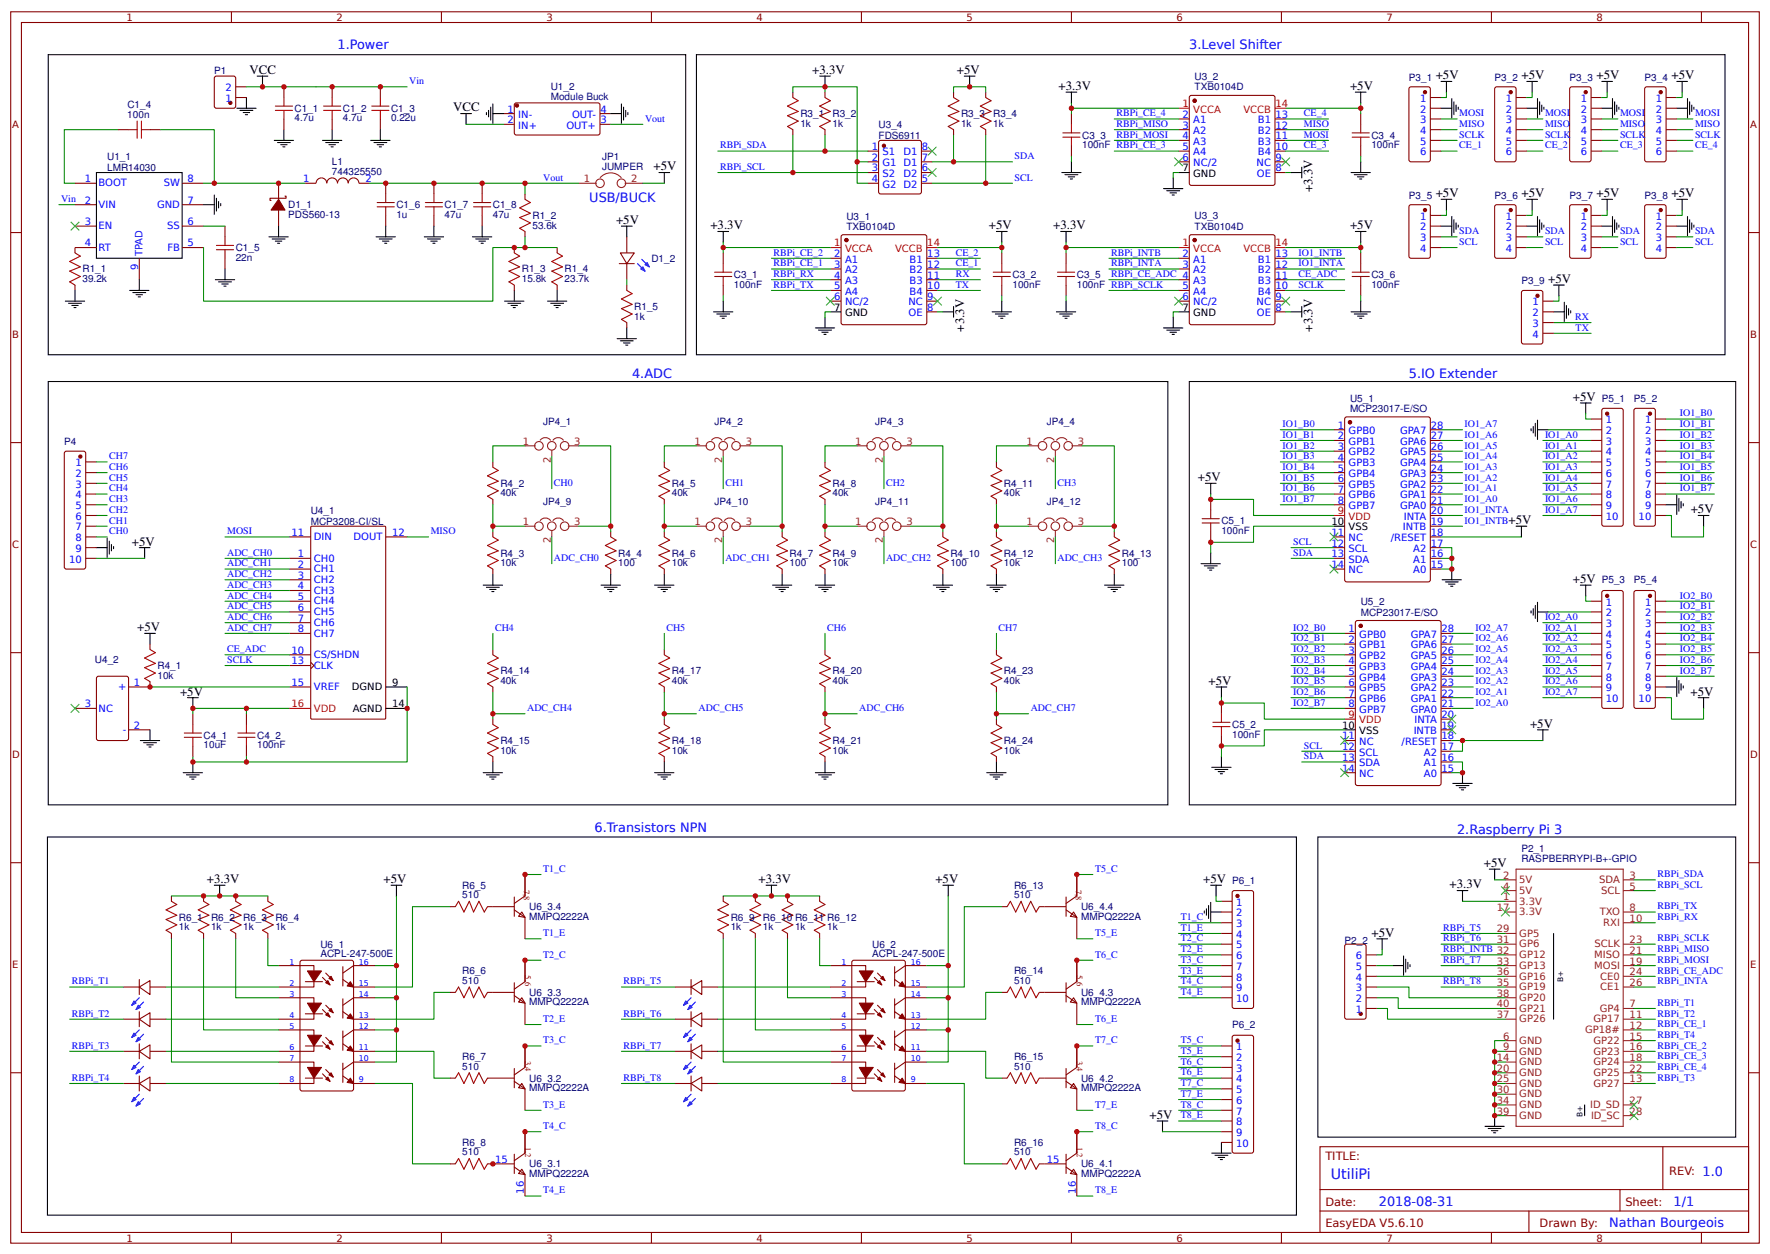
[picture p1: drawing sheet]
<svg xmlns="http://www.w3.org/2000/svg" width="437mm" height="310mm" viewBox="0 0 437 310" stroke-linecap="round" stroke-linejoin="round" font-family="sans-serif">
<defs><g id="words">
<text font-size="3.5" fill="#00f" x="328.6" y="291">UtiliPi</text>
<g font-size="3.2" fill="#00f">
<text x="83.3" y="12.2">1.Power</text>
<text x="293.7" y="12.2">3.Level Shifter</text>
<text x="145.5" y="49.8">USB/BUCK</text>
<text x="156.1" y="93.4">4.ADC</text>
<text x="347.9" y="93.4">5.IO Extender</text>
<text x="146.8" y="205.3">6.Transistors NPN</text>
<text x="359.8" y="205.8">2.Raspberry Pi 3</text>
<text x="340.5" y="297.7">2018-08-31</text>
<text x="413.3" y="297.7">1/1</text>
<text x="397.4" y="302.9">Nathan Bourgeois</text>
</g>
<g font-size="3.2">
<text x="61.6" y="18.3">VCC</text>
<text x="200.6" y="18.3">+3.3V</text>
<text x="236.3" y="18.3">+5V</text>
<text x="261.4" y="22.2">+3.3V</text>
<text x="333.4" y="22.2">+5V</text>
<text x="354.5" y="19.6">+5V</text>
<text x="375.7" y="19.6">+5V</text>
<text x="394.2" y="19.6">+5V</text>
<text x="412.7" y="19.6">+5V</text>
<text x="111.9" y="27.5">VCC</text>
<text x="161.4" y="42.1">+5V</text>
<text x="324.1" y="47.5" transform="rotate(-90 324.1 47.5)">+3.3V</text>
<text x="354.5" y="48.7">+5V</text>
<text x="375.7" y="48.7">+5V</text>
<text x="394.2" y="48.7">+5V</text>
<text x="412.7" y="48.7">+5V</text>
<text x="152.1" y="55.3">+5V</text>
<text x="175.4" y="56.6">+3.3V</text>
<text x="244.2" y="56.6">+5V</text>
<text x="260.1" y="56.6">+3.3V</text>
<text x="333.4" y="56.6">+5V</text>
<text x="382.3" y="69.9">+5V</text>
<text x="238.1" y="81.9" transform="rotate(-90 238.1 81.9)">+3.3V</text>
<text x="324.1" y="81.9" transform="rotate(-90 324.1 81.9)">+3.3V</text>
<text x="388.4" y="99">+5V</text>
<text x="295.8" y="118.8">+5V</text>
<text x="372.5" y="129.4">+5V</text>
<text x="417.5" y="126.8">+5V</text>
<text x="32.5" y="134.7">+5V</text>
<text x="388.4" y="143.9">+5V</text>
<text x="33.9" y="155.8">+5V</text>
<text x="44.4" y="171.7">+5V</text>
<text x="298.4" y="169.1">+5V</text>
<text x="417.5" y="171.8">+5V</text>
<text x="377.8" y="179.7">+5V</text>
<text x="366.4" y="214">+5V</text>
<text x="51.1" y="218">+3.3V</text>
<text x="94.7" y="218">+5V</text>
<text x="187.3" y="218">+3.3V</text>
<text x="231" y="218">+5V</text>
<text x="297.1" y="218">+5V</text>
<text x="358" y="219.3">+3.3V</text>
<text x="338.7" y="231.2">+5V</text>
<text x="283.9" y="276.2">+5V</text>
</g>
<g font-size="2.8" fill="#800">
<text x="327.3" y="286.3">TITLE:</text>
<text x="412.2" y="290">REV: 1.0</text>
<text x="327.3" y="297.7">Date:</text>
<text x="401.4" y="297.7">Sheet:</text>
<text x="327.3" y="302.9">EasyEDA V5.6.10</text>
<text x="380.2" y="302.9">Drawn By:</text>
</g>
<g font-size="2.5" fill="#800">
<text x="31.2" y="5.2">1</text>
<text x="83.1" y="5.2">2</text>
<text x="134.9" y="5.2">3</text>
<text x="186.8" y="5.2">4</text>
<text x="238.7" y="5.2">5</text>
<text x="290.5" y="5.2">6</text>
<text x="342.4" y="5.2">7</text>
<text x="394.2" y="5.2">8</text>
<text x="3" y="31.5">A</text>
<text x="432.2" y="31.5">A</text>
<text x="3" y="83.3">B</text>
<text x="432.2" y="83.3">B</text>
<text x="3" y="135.2">C</text>
<text x="432.2" y="135.2">C</text>
<text x="3" y="187.1">D</text>
<text x="432.2" y="187.1">D</text>
<text x="3" y="238.9">E</text>
<text x="432.2" y="238.9">E</text>
<text x="31.2" y="306.5">1</text>
<text x="83.1" y="306.5">2</text>
<text x="134.9" y="306.5">3</text>
<text x="186.8" y="306.5">4</text>
<text x="238.7" y="306.5">5</text>
<text x="290.5" y="306.5">6</text>
<text x="342.4" y="306.5">7</text>
<text x="394.2" y="306.5">8</text>
</g>
<g font-size="2.5" fill="#000080">
<text x="52.9" y="18.4">P1</text>
<text x="136" y="22.2">U1_2</text>
<text x="295" y="22.3">TXB0104D</text>
<text x="295" y="19.7">U3_2</text>
<text x="347.9" y="20">P3_1</text>
<text x="369.1" y="20">P3_2</text>
<text x="387.6" y="20">P3_3</text>
<text x="406.1" y="20">P3_4</text>
<text x="31.4" y="29.1">100n</text>
<text x="31.4" y="26.7">C1_4</text>
<text x="72.8" y="30">4.7u</text>
<text x="72.8" y="27.6">C1_1</text>
<text x="84.7" y="30">4.7u</text>
<text x="84.7" y="27.6">C1_2</text>
<text x="96.6" y="30">0.22u</text>
<text x="96.6" y="27.6">C1_3</text>
<text x="136" y="24.6">Module Buck</text>
<text x="197.6" y="28.9">R3_1</text>
<text x="205.6" y="28.9">R3_2</text>
<text x="237.3" y="28.9">R3_3</text>
<text x="245.3" y="28.9">R3_4</text>
<text x="197.6" y="31.3">1k</text>
<text x="205.6" y="31.3">1k</text>
<text x="217" y="34.2">FDS6911</text>
<text x="217" y="31.6">U3_4</text>
<text x="237.3" y="31.3">1k</text>
<text x="245.3" y="31.3">1k</text>
<text x="267.2" y="34.2">C3_3</text>
<text x="338.7" y="34.2">C3_4</text>
<text x="26.5" y="39.5">U1_1</text>
<text x="82" y="40.7">L1</text>
<text x="148.7" y="41.9">JUMPER</text>
<text x="148.7" y="39.5">JP1</text>
<text x="267.2" y="36.6">100nF RBPi_CE_3</text>
<text x="338.7" y="36.6">100nF</text>
<text x="26.5" y="42.2">LMR14030</text>
<text x="82" y="43.1">744325550</text>
<text x="71.2" y="53.8">PDS560-13</text>
<text x="71.2" y="51.4">D1_1</text>
<text x="97.9" y="53.8">1u</text>
<text x="97.9" y="51.4">C1_6</text>
<text x="109.8" y="53.8">47u</text>
<text x="109.8" y="51.4">C1_7</text>
<text x="121.7" y="53.8">47u</text>
<text x="121.7" y="51.4">C1_8</text>
<text x="347.9" y="49.1">P3_5</text>
<text x="369.1" y="49.1">P3_6</text>
<text x="387.6" y="49.1">P3_7</text>
<text x="406.1" y="49.1">P3_8</text>
<text x="131.5" y="56.4">53.6k</text>
<text x="131.5" y="54">R1_2</text>
<text x="209" y="56.7">TXB0104D</text>
<text x="209" y="54.4">U3_1</text>
<text x="295" y="56.7">TXB0104D</text>
<text x="295" y="54.1">U3_3</text>
<text x="58.2" y="64.4">22n</text>
<text x="58.2" y="62">C1_5</text>
<text x="160.9" y="64.6">D1_2</text>
<text x="20.4" y="69.7">39.2k</text>
<text x="20.4" y="67.3">R1_1</text>
<text x="128.9" y="69.7">15.8k</text>
<text x="128.9" y="67.3">R1_3</text>
<text x="139.4" y="69.7">23.7k</text>
<text x="139.4" y="67.3">R1_4</text>
<text x="181.2" y="71">100nF</text>
<text x="181.2" y="68.6">C3_1</text>
<text x="250" y="71">100nF</text>
<text x="250" y="68.6">C3_2</text>
<text x="265.9" y="71">100nF RBPi_SCLK</text>
<text x="265.9" y="68.6">C3_5</text>
<text x="338.7" y="71">100nF</text>
<text x="338.7" y="68.6">C3_6</text>
<text x="375.7" y="70">P3_9</text>
<text x="156.6" y="76.6">R1_5</text>
<text x="156.6" y="78.9">1k</text>
<text x="333.4" y="101.7">MCP23017-E/SO</text>
<text x="333.4" y="99.3">U5_1</text>
<text x="395.6" y="99.3">P5_1</text>
<text x="403.5" y="99.3">P5_2</text>
<text x="134.1" y="104.8">JP4_1</text>
<text x="176.5" y="104.8">JP4_2</text>
<text x="216.2" y="104.8">JP4_3</text>
<text x="258.5" y="104.8">JP4_4</text>
<text x="15.9" y="109.9">P4</text>
<text x="123.6" y="122.6">40k</text>
<text x="123.6" y="120.2">R4_2</text>
<text x="134.1" y="124.7">JP4_9</text>
<text x="165.9" y="122.6">40k</text>
<text x="165.9" y="120.2">R4_5</text>
<text x="176.5" y="124.7">JP4_10</text>
<text x="205.6" y="122.6">40k</text>
<text x="205.6" y="120.2">R4_8</text>
<text x="216.2" y="124.7">JP4_11</text>
<text x="247.9" y="122.6">40k</text>
<text x="247.9" y="120.2">R4_11</text>
<text x="258.5" y="124.7">JP4_12</text>
<text x="76.7" y="129.5">MCP3208-CI/SL</text>
<text x="76.7" y="126.9">U4_1</text>
<text x="301.6" y="131.9">100nF</text>
<text x="301.6" y="129.4">C5_1</text>
<text x="123.6" y="137.4">R4_3</text>
<text x="152.7" y="137.4">R4_4</text>
<text x="165.9" y="137.4">R4_6</text>
<text x="195" y="137.4">R4_7</text>
<text x="205.6" y="137.4">R4_9</text>
<text x="234.7" y="137.4">R4_10</text>
<text x="247.9" y="137.4">R4_12</text>
<text x="277" y="137.4">R4_13</text>
<text x="123.6" y="139.7">10k</text>
<text x="152.7" y="139.7">100</text>
<text x="165.9" y="139.7">10k</text>
<text x="195" y="139.7">100</text>
<text x="205.6" y="139.7">10k</text>
<text x="234.7" y="139.7">100</text>
<text x="247.9" y="139.7">10k</text>
<text x="277" y="139.7">100</text>
<text x="336" y="149.3">U5_2</text>
<text x="395.6" y="144.1">P5_3</text>
<text x="403.5" y="144.1">P5_4</text>
<text x="336" y="152">MCP23017-E/SO</text>
<text x="23.5" y="163.8">U4_2</text>
<text x="38.9" y="167.5">10k</text>
<text x="38.9" y="165.2">R4_1</text>
<text x="123.6" y="166.5">R4_14</text>
<text x="165.9" y="166.5">R4_17</text>
<text x="205.6" y="166.5">R4_20</text>
<text x="247.9" y="166.5">R4_23</text>
<text x="123.6" y="168.9">40k</text>
<text x="165.9" y="168.9">40k</text>
<text x="205.6" y="168.9">40k</text>
<text x="247.9" y="168.9">40k</text>
<text x="304.3" y="179.7">C5_2</text>
<text x="50.3" y="184.7">10uF</text>
<text x="50.3" y="182.4">C4_1</text>
<text x="63.5" y="184.7">100nF</text>
<text x="63.5" y="182.4">C4_2</text>
<text x="123.6" y="183.7">R4_15</text>
<text x="165.9" y="183.7">R4_18</text>
<text x="205.6" y="183.7">R4_21</text>
<text x="247.9" y="183.7">R4_24</text>
<text x="304.3" y="182.1">100nF</text>
<text x="123.6" y="186.1">10k</text>
<text x="165.9" y="186.1">10k</text>
<text x="205.6" y="186.1">10k</text>
<text x="247.9" y="186.1">10k</text>
<text x="375.7" y="212.9">RASPBERRYPI-B+-GPIO</text>
<text x="375.7" y="210.3">P2_1</text>
<text x="114.2" y="221.7">510</text>
<text x="114.2" y="219.4">R6_5</text>
<text x="250.4" y="221.7">510</text>
<text x="250.4" y="219.4">R6_13</text>
<text x="304.3" y="218.1">P6_1</text>
<text x="44.2" y="227.4">R6_1</text>
<text x="52.1" y="227.4">R6_2</text>
<text x="60.1" y="227.4">R6_3</text>
<text x="68" y="227.4">R6_4</text>
<text x="130.7" y="227.1">MMPQ2222A</text>
<text x="130.7" y="224.7">U6_3.4</text>
<text x="180.4" y="227.4">R6_9</text>
<text x="188.4" y="227.4">R6_10 R6_11 R6_12</text>
<text x="267" y="227.1">MMPQ2222A</text>
<text x="267" y="224.7">U6_4.4</text>
<text x="44.2" y="229.7">1k</text>
<text x="52.1" y="229.7">1k</text>
<text x="60.1" y="229.7">1k</text>
<text x="68" y="229.7">1k</text>
<text x="79.1" y="233.9">U6_1</text>
<text x="180.4" y="229.7">1k</text>
<text x="188.4" y="229.7">1k</text>
<text x="196.3" y="229.7">1k</text>
<text x="204.3" y="229.7">1k</text>
<text x="215.4" y="233.9">U6_2</text>
<text x="332" y="232.9">P2_2</text>
<text x="79.1" y="236.3">ACPL-247-500E</text>
<text x="215.4" y="236.3">ACPL-247-500E</text>
<text x="114.2" y="242.9">510</text>
<text x="114.2" y="240.6">R6_6</text>
<text x="130.7" y="245.9">U6_3.3</text>
<text x="250.4" y="242.9">510</text>
<text x="250.4" y="240.6">R6_14</text>
<text x="267" y="245.9">U6_4.3</text>
<text x="130.7" y="248.2">MMPQ2222A</text>
<text x="267" y="248.2">MMPQ2222A</text>
<text x="304.3" y="253.9">P6_2</text>
<text x="114.2" y="261.7">R6_7</text>
<text x="250.4" y="261.7">R6_15</text>
<text x="114.2" y="264.1">510</text>
<text x="130.7" y="269.4">MMPQ2222A</text>
<text x="130.7" y="267.1">U6_3.2</text>
<text x="250.4" y="264.1">510</text>
<text x="267" y="269.4">MMPQ2222A</text>
<text x="267" y="267.1">U6_4.2</text>
<text x="114.2" y="285.2">510</text>
<text x="114.2" y="282.9">R6_8</text>
<text x="250.4" y="285.2">510</text>
<text x="250.4" y="282.9">R6_16</text>
<text x="130.7" y="290.6">MMPQ2222A</text>
<text x="130.7" y="288.2">U6_3.1</text>
<text x="267" y="290.6">MMPQ2222A</text>
<text x="267" y="288.2">U6_4.1</text>
</g>
<g font-size="2.5" fill="#00f">
<text x="55.7" y="22.5">2</text>
<text x="101.1" y="20.8">Vin</text>
<text x="55.7" y="25.1">1</text>
<text x="125.3" y="27.8">1</text>
<text x="128" y="29.1">IN-</text>
<text x="141.3" y="29.1">OUT-</text>
<text x="148.3" y="27.8">4</text>
<text x="275.7" y="28.7">RBPi_CE_4</text>
<text x="292" y="29.1">2</text>
<text x="315" y="29.1">13</text>
<text x="322" y="28.7">CE_4</text>
<text x="350.7" y="25.1">1</text>
<text x="350.7" y="27.8">2</text>
<text x="360.4" y="28.7">MOSI</text>
<text x="371.8" y="25.1">1</text>
<text x="371.8" y="27.8">2</text>
<text x="381.5" y="28.7">MOSI</text>
<text x="390.4" y="25.1">1</text>
<text x="390.4" y="27.8">2</text>
<text x="400" y="28.7">MOSI</text>
<text x="408.9" y="25.1">1</text>
<text x="408.9" y="27.8">2</text>
<text x="418.6" y="28.7">MOSI</text>
<text x="125.3" y="30.4">2</text>
<text x="128" y="31.8">IN+</text>
<text x="139.9" y="31.8">OUT+</text>
<text x="148.3" y="30.4">3</text>
<text x="159.3" y="30">Vout</text>
<text x="275.7" y="34">RBPi_MOSI</text>
<text x="275.7" y="31.4">RBPi_MISO</text>
<text x="292" y="31.8">3</text>
<text x="292" y="34.4">4</text>
<text x="294.7" y="30.4">A1</text>
<text x="294.7" y="33.1">A2</text>
<text x="294.7" y="35.7">A3</text>
<text x="310.6" y="35.7">B3</text>
<text x="310.6" y="33.1">B2</text>
<text x="310.6" y="30.4">B1</text>
<text x="315" y="34.4">11</text>
<text x="315" y="31.8">12</text>
<text x="322" y="34">MOSI</text>
<text x="322" y="31.4">MISO</text>
<text x="350.7" y="30.4">3</text>
<text x="350.7" y="33.1">4</text>
<text x="350.7" y="35.7">5</text>
<text x="360.4" y="34">SCLK</text>
<text x="360.4" y="31.4">MISO</text>
<text x="371.8" y="30.4">3</text>
<text x="371.8" y="33.1">4</text>
<text x="371.8" y="35.7">5</text>
<text x="381.5" y="34">SCLK</text>
<text x="381.5" y="31.4">MISO</text>
<text x="390.4" y="30.4">3</text>
<text x="390.4" y="33.1">4</text>
<text x="390.4" y="35.7">5</text>
<text x="400" y="34">SCLK</text>
<text x="400" y="31.4">MISO</text>
<text x="408.9" y="30.4">3</text>
<text x="408.9" y="33.1">4</text>
<text x="408.9" y="35.7">5</text>
<text x="418.6" y="34">SCLK</text>
<text x="418.6" y="31.4">MISO</text>
<text x="177.8" y="41.9">RBPi_SCL</text>
<text x="177.8" y="36.6">RBPi_SDA</text>
<text x="215.3" y="37">1</text>
<text x="215.3" y="39.7">2</text>
<text x="217.9" y="38.4">S1</text>
<text x="217.9" y="41">G1 D1</text>
<text x="223.1" y="38.4">D1</text>
<text x="227.7" y="39.7">7</text>
<text x="227.7" y="37">8</text>
<text x="250.6" y="39.3">SDA</text>
<text x="292" y="37">5</text>
<text x="292" y="39.7">6</text>
<text x="294.7" y="38.4">A4</text>
<text x="294.7" y="41">NC/2</text>
<text x="310.3" y="41">NC</text>
<text x="310.6" y="38.4">B4</text>
<text x="315" y="39.7">9</text>
<text x="315" y="37">10</text>
<text x="322" y="36.6">CE_3</text>
<text x="350.7" y="38.4">6</text>
<text x="360.4" y="36.6">CE_1</text>
<text x="371.8" y="38.4">6</text>
<text x="381.5" y="36.6">CE_2</text>
<text x="390.4" y="38.4">6</text>
<text x="400" y="36.6">CE_3</text>
<text x="408.9" y="38.4">6</text>
<text x="418.6" y="36.6">CE_4</text>
<text x="20.9" y="45">1</text>
<text x="24.3" y="46">BOOT</text>
<text x="40.4" y="46">SW</text>
<text x="46.3" y="45">8</text>
<text x="74.9" y="45">1</text>
<text x="90.2" y="45">2</text>
<text x="134.1" y="44.6">Vout</text>
<text x="215.3" y="42.3">3</text>
<text x="215.3" y="45">4</text>
<text x="217.9" y="43.7">S2</text>
<text x="217.9" y="46.3">G2 D2</text>
<text x="223.1" y="43.7">D2</text>
<text x="227.7" y="45">5</text>
<text x="227.7" y="42.3">6</text>
<text x="250.6" y="44.6">SCL</text>
<text x="310.4" y="43.7">OE</text>
<text x="315" y="42.3">8</text>
<text x="15.1" y="49.9">Vin</text>
<text x="20.9" y="50.3">2</text>
<text x="24.3" y="51.3">VIN</text>
<text x="38.8" y="51.3">GND</text>
<text x="46.3" y="50.3">7</text>
<text x="20.9" y="55.6">3</text>
<text x="24.3" y="56.6">EN</text>
<text x="41.3" y="56.6">SS</text>
<text x="46.3" y="55.6">6</text>
<text x="350.7" y="54.2">1</text>
<text x="350.7" y="56.9">2</text>
<text x="350.7" y="59.5">3</text>
<text x="360.4" y="57.8">SDA</text>
<text x="371.8" y="54.2">1</text>
<text x="371.8" y="56.9">2</text>
<text x="371.8" y="59.5">3</text>
<text x="381.5" y="57.8">SDA</text>
<text x="390.4" y="54.2">1</text>
<text x="390.4" y="56.9">2</text>
<text x="390.4" y="59.5">3</text>
<text x="400" y="57.8">SDA</text>
<text x="408.9" y="54.2">1</text>
<text x="408.9" y="56.9">2</text>
<text x="408.9" y="59.5">3</text>
<text x="418.6" y="57.8">SDA</text>
<text x="20.9" y="60.9">4</text>
<text x="24.3" y="61.9">RT</text>
<text x="35.2" y="63.2" transform="rotate(-90 35.2 63.2)">TPAD</text>
<text x="41.3" y="61.9">FB</text>
<text x="46.3" y="60.9">5</text>
<text x="191" y="65.7">RBPi_CE_1</text>
<text x="191" y="63.1">RBPi_CE_2</text>
<text x="206" y="63.5">2</text>
<text x="208.7" y="64.8">A1</text>
<text x="224.6" y="64.8">B1</text>
<text x="229" y="63.5">13</text>
<text x="236" y="65.7">CE_1</text>
<text x="236" y="63.1">CE_2</text>
<text x="274.4" y="65.7">RBPi_INTA</text>
<text x="274.4" y="63.1">RBPi_INTB</text>
<text x="292" y="63.5">2</text>
<text x="294.7" y="64.8">A1</text>
<text x="310.6" y="64.8">B1</text>
<text x="315" y="63.5">13</text>
<text x="320.7" y="65.7">IO1_INTA</text>
<text x="320.7" y="63.1">IO1_INTB</text>
<text x="350.7" y="62.2">4</text>
<text x="360.4" y="60.5">SCL</text>
<text x="371.8" y="62.2">4</text>
<text x="381.5" y="60.5">SCL</text>
<text x="390.4" y="62.2">4</text>
<text x="400" y="60.5">SCL</text>
<text x="408.9" y="62.2">4</text>
<text x="418.6" y="60.5">SCL</text>
<text x="34.1" y="66.7" transform="rotate(-90 34.1 66.7)">9</text>
<text x="191" y="71">RBPi_TX</text>
<text x="191" y="68.4">RBPi_RX</text>
<text x="206" y="66.1">3</text>
<text x="206" y="68.8">4</text>
<text x="206" y="71.4">5</text>
<text x="208.7" y="67.5">A2</text>
<text x="208.7" y="70.1">A3</text>
<text x="224.6" y="70.1">B3</text>
<text x="224.6" y="67.5">B2</text>
<text x="229" y="71.4">10</text>
<text x="229" y="68.8">11</text>
<text x="229" y="66.1">12</text>
<text x="236" y="71">TX</text>
<text x="236" y="68.4">RX</text>
<text x="274.4" y="68.4">RBPi_CE_ADC 4</text>
<text x="292" y="66.1">3</text>
<text x="292" y="71.4">5</text>
<text x="294.7" y="67.5">A2</text>
<text x="294.7" y="70.1">A3</text>
<text x="310.6" y="70.1">B3</text>
<text x="310.6" y="67.5">B2</text>
<text x="315" y="71.4">10</text>
<text x="315" y="68.8">11</text>
<text x="315" y="66.1">12</text>
<text x="320.7" y="71">SCLK</text>
<text x="320.7" y="68.4">CE_ADC</text>
<text x="206" y="74.1">6</text>
<text x="208.7" y="72.8">A4</text>
<text x="208.7" y="75.4">NC/2</text>
<text x="224.3" y="75.4">NC</text>
<text x="224.6" y="72.8">B4</text>
<text x="229" y="76.7">8</text>
<text x="229" y="74.1">9</text>
<text x="292" y="74.1">6</text>
<text x="294.7" y="72.8">A4</text>
<text x="294.7" y="75.4">NC/2</text>
<text x="310.3" y="75.4">NC</text>
<text x="310.6" y="72.8">B4</text>
<text x="315" y="76.7">8</text>
<text x="315" y="74.1">9</text>
<text x="378.4" y="75.4">1</text>
<text x="224.4" y="78.1">OE</text>
<text x="310.4" y="78.1">OE</text>
<text x="378.4" y="78.1">2</text>
<text x="378.4" y="80.7">3</text>
<text x="378.4" y="83.3">4</text>
<text x="388.9" y="79">RX</text>
<text x="389.1" y="81.6">TX</text>
<text x="316.7" y="105.4">IO1_B0</text>
<text x="330.3" y="105.8">1</text>
<text x="333" y="107.2">GPB0</text>
<text x="345.7" y="107.2">GPA7</text>
<text x="353.4" y="105.8">28</text>
<text x="361.7" y="105.4">IO1_A7</text>
<text x="396.5" y="104.5">1</text>
<text x="396.5" y="107.2">2</text>
<text x="406.2" y="104.5">1</text>
<text x="406.2" y="107.2">2</text>
<text x="414.8" y="102.8">IO1_B0</text>
<text x="414.8" y="105.4">IO1_B1</text>
<text x="27" y="113.4">CH7</text>
<text x="316.7" y="108.1">IO1_B1</text>
<text x="316.7" y="110.7">IO1_B2</text>
<text x="316.7" y="113.4">IO1_B3</text>
<text x="330.3" y="108.5">2</text>
<text x="330.3" y="111.1">3</text>
<text x="330.3" y="113.8">4</text>
<text x="333" y="109.8">GPB1</text>
<text x="333" y="112.4">GPB2</text>
<text x="345.7" y="112.4">GPA5</text>
<text x="345.7" y="109.8">GPA6</text>
<text x="353.4" y="113.8">25</text>
<text x="353.4" y="111.1">26</text>
<text x="353.4" y="108.5">27</text>
<text x="361.7" y="108.1">IO1_A6</text>
<text x="361.7" y="110.7">IO1_A5</text>
<text x="361.7" y="113.4">IO1_A4</text>
<text x="381.5" y="108.1">IO1_A0</text>
<text x="381.5" y="110.7">IO1_A1</text>
<text x="381.5" y="113.4">IO1_A2</text>
<text x="396.5" y="109.8">3</text>
<text x="396.5" y="112.4">4</text>
<text x="406.2" y="109.8">3</text>
<text x="406.2" y="112.4">4</text>
<text x="414.8" y="108.1">IO1_B2</text>
<text x="414.8" y="110.7">IO1_B3</text>
<text x="414.8" y="113.4">IO1_B4</text>
<text x="18.6" y="115.1">1</text>
<text x="18.6" y="117.7">2</text>
<text x="27" y="116">CH6</text>
<text x="27" y="118.7">CH5</text>
<text x="136.8" y="120">CH0</text>
<text x="179.1" y="120">CH1</text>
<text x="218.8" y="120">CH2</text>
<text x="261.1" y="120">CH3</text>
<text x="316.7" y="116">IO1_B4</text>
<text x="316.7" y="118.7">IO1_B5</text>
<text x="330.3" y="116.4">5</text>
<text x="330.3" y="119.1">6</text>
<text x="333" y="115.1">GPB3</text>
<text x="333" y="117.7">GPB4</text>
<text x="345.7" y="117.7">GPA3</text>
<text x="345.7" y="115.1">GPA4</text>
<text x="353.4" y="119.1">23</text>
<text x="353.4" y="116.4">24</text>
<text x="361.7" y="116">IO1_A3</text>
<text x="361.7" y="118.7">IO1_A2</text>
<text x="381.5" y="116">IO1_A3</text>
<text x="381.5" y="118.7">IO1_A4</text>
<text x="396.5" y="115.1">5</text>
<text x="396.5" y="117.7">6</text>
<text x="406.2" y="115.1">5</text>
<text x="406.2" y="117.7">6</text>
<text x="414.8" y="116">IO1_B5</text>
<text x="414.8" y="118.7">IO1_B6</text>
<text x="18.6" y="120.4">3</text>
<text x="18.6" y="123">4</text>
<text x="18.6" y="125.7">5</text>
<text x="27" y="124">CH3</text>
<text x="27" y="121.3">CH4</text>
<text x="316.7" y="121.3">IO1_B6</text>
<text x="316.7" y="124">IO1_B7</text>
<text x="330.3" y="121.7">7</text>
<text x="330.3" y="124.4">8</text>
<text x="333" y="120.4">GPB5</text>
<text x="333" y="123">GPB6</text>
<text x="333" y="125.7">GPB7</text>
<text x="345.7" y="125.7">GPA0</text>
<text x="345.7" y="123">GPA1</text>
<text x="345.7" y="120.4">GPA2</text>
<text x="353.4" y="124.4">21</text>
<text x="353.4" y="121.7">22</text>
<text x="361.7" y="121.3">IO1_A1</text>
<text x="361.7" y="124">IO1_A0</text>
<text x="381.5" y="121.3">IO1_A5</text>
<text x="381.5" y="124">IO1_A6</text>
<text x="396.5" y="120.4">7</text>
<text x="396.5" y="123">8</text>
<text x="396.5" y="125.7">9</text>
<text x="406.2" y="120.4">7</text>
<text x="406.2" y="123">8</text>
<text x="406.2" y="125.7">9</text>
<text x="414.8" y="121.3">IO1_B7</text>
<text x="18.6" y="128.3">6</text>
<text x="18.6" y="131">7</text>
<text x="27" y="131.9">CH0</text>
<text x="27" y="129.2">CH1</text>
<text x="27" y="126.6">CH2</text>
<text x="56.1" y="131.9">MOSI</text>
<text x="106.4" y="131.9">MISO</text>
<text x="346.5" y="131">INTB</text>
<text x="346.7" y="128.3">INTA</text>
<text x="353.4" y="129.6">19</text>
<text x="353.4" y="127">20</text>
<text x="361.7" y="126.6">IO1_INTA</text>
<text x="361.7" y="129.2">IO1_INTB</text>
<text x="381.5" y="126.6">IO1_A7</text>
<text x="396.5" y="128.3">10</text>
<text x="404.7" y="128.3">10</text>
<text x="18.6" y="133.6">8</text>
<text x="18.6" y="136.3">9</text>
<text x="56.1" y="137.2">ADC_CH0</text>
<text x="72" y="132.3">11</text>
<text x="73.6" y="137.6">1</text>
<text x="77.5" y="133.4">DIN</text>
<text x="87.3" y="133.4">DOUT</text>
<text x="96.8" y="132.3">12</text>
<text x="319.4" y="137.2">SDA</text>
<text x="319.4" y="134.5">SCL</text>
<text x="328.8" y="132.3">11</text>
<text x="328.8" y="134.9">12</text>
<text x="328.8" y="137.6">13</text>
<text x="333" y="133.6">NC</text>
<text x="333" y="136.3">SCL</text>
<text x="343.5" y="133.6">/RESET</text>
<text x="349" y="136.3">A2</text>
<text x="353.4" y="137.6">16</text>
<text x="353.4" y="134.9">17</text>
<text x="353.4" y="132.3">18</text>
<text x="17" y="138.9">10</text>
<text x="56.1" y="139.8">ADC_CH1</text>
<text x="56.1" y="142.5">ADC_CH2</text>
<text x="73.6" y="142.9">3</text>
<text x="73.6" y="140.2">2</text>
<text x="77.5" y="143.9">CH2</text>
<text x="77.5" y="138.6">CH0</text>
<text x="77.5" y="141.3">CH1</text>
<text x="136.8" y="138.5">ADC_CH0</text>
<text x="179.1" y="138.5">ADC_CH1</text>
<text x="218.8" y="138.5">ADC_CH2</text>
<text x="261.1" y="138.5">ADC_CH3</text>
<text x="328.8" y="140.2">14</text>
<text x="333" y="138.9">SDA</text>
<text x="333" y="141.6">NC</text>
<text x="349" y="141.6">A0</text>
<text x="349" y="138.9">A1</text>
<text x="353.4" y="140.2">15</text>
<text x="56.1" y="145.1">ADC_CH3</text>
<text x="56.1" y="147.8">ADC_CH4</text>
<text x="73.6" y="145.5">4</text>
<text x="73.6" y="148.2">5</text>
<text x="77.5" y="146.6">CH3</text>
<text x="77.5" y="149.2">CH4</text>
<text x="396.5" y="149.5">1</text>
<text x="406.2" y="149.5">1</text>
<text x="414.8" y="147.8">IO2_B0</text>
<text x="56.1" y="150.4">ADC_CH5</text>
<text x="56.1" y="153.1">ADC_CH6</text>
<text x="56.1" y="155.7">ADC_CH7</text>
<text x="73.6" y="153.5">7</text>
<text x="73.6" y="150.8">6</text>
<text x="77.5" y="154.5">CH6</text>
<text x="77.5" y="151.9">CH5</text>
<text x="122.2" y="155.7">CH4</text>
<text x="164.6" y="155.7">CH5</text>
<text x="204.3" y="155.7">CH6</text>
<text x="246.6" y="155.7">CH7</text>
<text x="319.4" y="155.7">IO2_B0</text>
<text x="364.3" y="155.7">IO2_A7</text>
<text x="381.5" y="153.1">IO2_A0</text>
<text x="381.5" y="155.7">IO2_A1</text>
<text x="396.5" y="152.1">2</text>
<text x="396.5" y="154.8">3</text>
<text x="406.2" y="152.1">2</text>
<text x="406.2" y="154.8">3</text>
<text x="414.8" y="150.4">IO2_B1</text>
<text x="414.8" y="153.1">IO2_B2</text>
<text x="414.8" y="155.7">IO2_B3</text>
<text x="56.1" y="161">CE_ADC</text>
<text x="72" y="161.4">10</text>
<text x="73.6" y="156.1">8</text>
<text x="77.5" y="157.2">CH7</text>
<text x="319.4" y="158.4">IO2_B1</text>
<text x="319.4" y="161">IO2_B2</text>
<text x="333" y="156.1">1</text>
<text x="333" y="158.8">2</text>
<text x="333" y="161.4">3</text>
<text x="335.7" y="157.4">GPB0</text>
<text x="335.7" y="160.1">GPB1</text>
<text x="348.4" y="160.1">GPA6</text>
<text x="348.4" y="157.4">GPA7</text>
<text x="356" y="161.4">26</text>
<text x="356" y="158.8">27</text>
<text x="356" y="156.1">28</text>
<text x="364.3" y="158.4">IO2_A6</text>
<text x="364.3" y="161">IO2_A5</text>
<text x="381.5" y="158.4">IO2_A2</text>
<text x="381.5" y="161">IO2_A3</text>
<text x="396.5" y="157.4">4</text>
<text x="396.5" y="160.1">5</text>
<text x="406.2" y="157.4">4</text>
<text x="406.2" y="160.1">5</text>
<text x="414.8" y="158.4">IO2_B4</text>
<text x="414.8" y="161">IO2_B5</text>
<text x="56.1" y="163.6">SCLK</text>
<text x="72" y="164">13</text>
<text x="77.5" y="162.5">CS/SHDN</text>
<text x="77.5" y="165.1">CLK</text>
<text x="319.4" y="163.6">IO2_B3</text>
<text x="319.4" y="166.3">IO2_B4</text>
<text x="333" y="164">4</text>
<text x="333" y="166.7">5</text>
<text x="335.7" y="162.7">GPB2</text>
<text x="335.7" y="165.4">GPB3</text>
<text x="348.4" y="165.4">GPA4</text>
<text x="348.4" y="162.7">GPA5</text>
<text x="356" y="166.7">24</text>
<text x="356" y="164">25</text>
<text x="364.3" y="163.6">IO2_A4</text>
<text x="364.3" y="166.3">IO2_A3</text>
<text x="381.5" y="163.6">IO2_A4</text>
<text x="381.5" y="166.3">IO2_A5</text>
<text x="396.5" y="162.7">6</text>
<text x="396.5" y="165.4">7</text>
<text x="406.2" y="162.7">6</text>
<text x="406.2" y="165.4">7</text>
<text x="414.8" y="163.6">IO2_B6</text>
<text x="414.8" y="166.3">IO2_B7</text>
<text x="29.2" y="170.4">+</text>
<text x="33.1" y="169.3">1</text>
<text x="72" y="169.3">15</text>
<text x="77.5" y="170.4">VREF</text>
<text x="319.4" y="168.9">IO2_B5</text>
<text x="319.4" y="171.6">IO2_B6</text>
<text x="333" y="169.3">6</text>
<text x="333" y="172">7</text>
<text x="335.7" y="168">GPB4</text>
<text x="335.7" y="170.7">GPB5</text>
<text x="335.7" y="173.3">GPB6</text>
<text x="348.4" y="173.3">GPA1</text>
<text x="348.4" y="170.7">GPA2</text>
<text x="348.4" y="168">GPA3</text>
<text x="356" y="172">22</text>
<text x="356" y="169.3">23</text>
<text x="364.3" y="168.9">IO2_A2</text>
<text x="364.3" y="171.6">IO2_A1</text>
<text x="381.5" y="168.9">IO2_A6</text>
<text x="381.5" y="171.6">IO2_A7</text>
<text x="396.5" y="168">8</text>
<text x="396.5" y="170.7">9</text>
<text x="396.5" y="173.3">10</text>
<text x="404.7" y="173.3">10</text>
<text x="406.2" y="168">8</text>
<text x="406.2" y="170.7">9</text>
<text x="20.9" y="174.6">3</text>
<text x="24.3" y="175.7">NC</text>
<text x="33.1" y="179.9">2</text>
<text x="130.2" y="175.6">ADC_CH4</text>
<text x="172.5" y="175.6">ADC_CH5</text>
<text x="212.2" y="175.6">ADC_CH6</text>
<text x="254.5" y="175.6">ADC_CH7</text>
<text x="319.4" y="174.2">IO2_B7</text>
<text x="333" y="174.6">8</text>
<text x="335.7" y="175.9">GPB7</text>
<text x="348.4" y="175.9">GPA0</text>
<text x="349.3" y="178.6">INTA</text>
<text x="356" y="179.9">19</text>
<text x="356" y="177.3">20</text>
<text x="356" y="174.6">21</text>
<text x="364.3" y="174.2">IO2_A0</text>
<text x="30.3" y="181">-</text>
<text x="322" y="184.8">SCL</text>
<text x="331.4" y="182.6">11</text>
<text x="331.4" y="185.2">12</text>
<text x="335.7" y="183.9">NC</text>
<text x="346.1" y="183.9">/RESET</text>
<text x="349.1" y="181.2">INTB</text>
<text x="356" y="185.2">17</text>
<text x="356" y="182.6">18</text>
<text x="322" y="187.5">SDA</text>
<text x="331.4" y="187.9">13</text>
<text x="331.4" y="190.5">14</text>
<text x="335.7" y="186.5">SCL</text>
<text x="335.7" y="189.2">SDA</text>
<text x="335.7" y="191.8">NC</text>
<text x="351.6" y="191.8">A0</text>
<text x="351.6" y="189.2">A1</text>
<text x="351.6" y="186.5">A2</text>
<text x="356" y="190.5">15</text>
<text x="356" y="187.9">16</text>
<text x="134.1" y="215.2">T1_C</text>
<text x="270.4" y="215.2">T5_C</text>
<text x="409.3" y="216.6">RBPi_SDA</text>
<text x="409.3" y="219.2">RBPi_SCL</text>
<text x="291.6" y="227.1">T1_C</text>
<text x="305.2" y="223.6">1</text>
<text x="305.2" y="226.2">2</text>
<text x="409.3" y="224.5">RBPi_TX</text>
<text x="409.3" y="227.1">RBPi_RX</text>
<text x="134.1" y="231.1">T1_E</text>
<text x="270.4" y="231.1">T5_E</text>
<text x="291.6" y="229.8">T1_E</text>
<text x="291.6" y="232.4">T2_C</text>
<text x="305.2" y="228.9">3</text>
<text x="305.2" y="231.5">4</text>
<text x="356.4" y="229.8">RBPi_T5</text>
<text x="356.4" y="232.4">RBPi_T6</text>
<text x="409.3" y="232.4">RBPi_SCLK</text>
<text x="134.1" y="236.4">T2_C</text>
<text x="270.4" y="236.4">T6_C</text>
<text x="291.6" y="235.1">T2_E</text>
<text x="291.6" y="237.7">T3_C</text>
<text x="305.2" y="234.2">5</text>
<text x="305.2" y="236.8">6</text>
<text x="305.2" y="239.4">7</text>
<text x="334.8" y="239.4">5</text>
<text x="334.8" y="236.8">6</text>
<text x="356.4" y="237.7">RBPi_T7</text>
<text x="356.4" y="235.1">RBPi_INTB 32</text>
<text x="409.3" y="235.1">RBPi_MISO</text>
<text x="409.3" y="237.7">RBPi_MOSI</text>
<text x="17.7" y="243">RBPi_T1</text>
<text x="154" y="243">RBPi_T5</text>
<text x="291.6" y="240.4">T3_E</text>
<text x="291.6" y="243">T4_C</text>
<text x="291.6" y="245.7">T4_E</text>
<text x="305.2" y="242.1">8</text>
<text x="305.2" y="244.7">9</text>
<text x="334.8" y="244.7">3</text>
<text x="334.8" y="242.1">4</text>
<text x="356.4" y="243">RBPi_T8</text>
<text x="409.3" y="240.4">RBPi_CE_ADC</text>
<text x="409.3" y="243">RBPi_INTA</text>
<text x="17.7" y="251">RBPi_T2</text>
<text x="154" y="251">RBPi_T6</text>
<text x="305.2" y="247.4">10</text>
<text x="334.8" y="250">1</text>
<text x="334.8" y="247.4">2</text>
<text x="409.3" y="248.3">RBPi_T1</text>
<text x="409.3" y="251">RBPi_T2</text>
<text x="134.1" y="257.6">T3_C</text>
<text x="134.1" y="252.3">T2_E</text>
<text x="270.4" y="257.6">T7_C</text>
<text x="270.4" y="252.3">T6_E</text>
<text x="291.6" y="257.6">T5_C</text>
<text x="409.3" y="256.2">RBPi_T4</text>
<text x="409.3" y="253.6">RBPi_CE_1</text>
<text x="17.7" y="258.9">RBPi_T3</text>
<text x="154" y="258.9">RBPi_T7</text>
<text x="291.6" y="260.2">T5_E</text>
<text x="291.6" y="262.9">T6_C</text>
<text x="305.2" y="259.3">1</text>
<text x="305.2" y="261.9">2</text>
<text x="409.3" y="258.9">RBPi_CE_2</text>
<text x="409.3" y="261.5">RBPi_CE_3</text>
<text x="17.7" y="266.8">RBPi_T4</text>
<text x="154" y="266.8">RBPi_T8</text>
<text x="291.6" y="265.5">T6_E</text>
<text x="291.6" y="268.2">T7_C</text>
<text x="305.2" y="264.6">3</text>
<text x="305.2" y="267.2">4</text>
<text x="305.2" y="269.9">5</text>
<text x="409.3" y="266.8">RBPi_T3</text>
<text x="409.3" y="264.2">RBPi_CE_4</text>
<text x="134.1" y="273.4">T3_E</text>
<text x="270.4" y="273.4">T7_E</text>
<text x="291.6" y="270.8">T7_E</text>
<text x="291.6" y="273.4">T8_C</text>
<text x="305.2" y="272.5">6</text>
<text x="305.2" y="275.2">7</text>
<text x="134.1" y="278.7">T4_C</text>
<text x="270.4" y="278.7">T8_C</text>
<text x="291.6" y="276.1">T8_E</text>
<text x="305.2" y="277.8">8</text>
<text x="305.2" y="280.5">9</text>
<text x="122.3" y="287.1">15</text>
<text x="258.5" y="287.1">15</text>
<text x="305.2" y="283.1">10</text>
<text x="129.4" y="294.7" transform="rotate(-90 129.4 294.7)">16</text>
<text x="134.1" y="294.6">T4_E</text>
<text x="265.6" y="294.7" transform="rotate(-90 265.6 294.7)">16</text>
<text x="270.4" y="294.6">T8_E</text>
</g>
<g font-size="2.5" fill="#f00">
<text x="292" y="26.5">1</text>
<text x="294.7" y="27.8">VCCA</text>
<text x="307" y="27.8">VCCB</text>
<text x="315" y="26.5">14</text>
<text x="206" y="60.9">1</text>
<text x="208.7" y="62.2">VCCA</text>
<text x="221.1" y="62.2">VCCB</text>
<text x="229" y="60.9">14</text>
<text x="292" y="60.9">1</text>
<text x="294.7" y="62.2">VCCA</text>
<text x="307" y="62.2">VCCB</text>
<text x="315" y="60.9">14</text>
<text x="330.3" y="127">9</text>
<text x="333" y="128.3">VDD</text>
<text x="72" y="174.6">16</text>
<text x="77.5" y="175.7">VDD</text>
<text x="333" y="177.3">9</text>
<text x="335.7" y="178.6">VDD</text>
</g>
<g font-size="2.5" fill="#8d2323">
<text x="144.2" y="45">1</text>
<text x="155.8" y="45">2</text>
<text x="129.1" y="109.8">1</text>
<text x="141.8" y="109.8">3</text>
<text x="171.5" y="109.8">1</text>
<text x="184.1" y="109.8">3</text>
<text x="211.2" y="109.8">1</text>
<text x="223.8" y="109.8">3</text>
<text x="253.5" y="109.8">1</text>
<text x="266.2" y="109.8">3</text>
<text x="136" y="114.3" transform="rotate(-90 136 114.3)">2</text>
<text x="178.3" y="114.3" transform="rotate(-90 178.3 114.3)">2</text>
<text x="218" y="114.3" transform="rotate(-90 218 114.3)">2</text>
<text x="260.3" y="114.3" transform="rotate(-90 260.3 114.3)">2</text>
<text x="129.1" y="129.6">1</text>
<text x="141.8" y="129.6">3</text>
<text x="171.5" y="129.6">1</text>
<text x="184.1" y="129.6">3</text>
<text x="211.2" y="129.6">1</text>
<text x="223.8" y="129.6">3</text>
<text x="253.5" y="129.6">1</text>
<text x="266.2" y="129.6">3</text>
<text x="136" y="134.1" transform="rotate(-90 136 134.1)">2</text>
<text x="178.3" y="134.1" transform="rotate(-90 178.3 134.1)">2</text>
<text x="218" y="134.1" transform="rotate(-90 218 134.1)">2</text>
<text x="260.3" y="134.1" transform="rotate(-90 260.3 134.1)">2</text>
<text x="371.2" y="219.6">4</text>
<text x="371.2" y="217">2</text>
<text x="375.2" y="220.7">5V</text>
<text x="375.2" y="218">5V</text>
<text x="394.9" y="218">SDA</text>
<text x="395.4" y="220.7">SCL</text>
<text x="402.4" y="217">3</text>
<text x="402.4" y="219.6">5</text>
<text x="369.7" y="224.9">17</text>
<text x="371.2" y="222.2">1</text>
<text x="375.2" y="223.3">3.3V</text>
<text x="375.2" y="226">3.3V</text>
<text x="395.1" y="226">TXO</text>
<text x="402.4" y="227.5">10</text>
<text x="402.4" y="224.9">8</text>
<text x="369.7" y="230.2">29</text>
<text x="369.7" y="232.8">31</text>
<text x="375.2" y="231.2">GP5</text>
<text x="375.2" y="233.9">GP6</text>
<text x="393.8" y="233.9">SCLK</text>
<text x="395.9" y="228.6">RXI</text>
<text x="402.4" y="232.8">23</text>
<text x="369.7" y="238.1">33</text>
<text x="375.2" y="236.5">GP12</text>
<text x="375.2" y="239.2">GP13</text>
<text x="393.7" y="239.2">MOSI</text>
<text x="393.7" y="236.5">MISO</text>
<text x="402.4" y="238.1">19</text>
<text x="402.4" y="235.5">21</text>
<text x="369.7" y="243.4">35</text>
<text x="369.7" y="240.8">36</text>
<text x="375.2" y="244.5">GP19</text>
<text x="375.2" y="241.8">GP16</text>
<text x="395.2" y="244.5">CE1</text>
<text x="395.2" y="241.8">CE0</text>
<text x="402.4" y="243.4">26</text>
<text x="402.4" y="240.8">24</text>
<text x="369.7" y="251.4">37</text>
<text x="369.7" y="246.1">38</text>
<text x="369.7" y="248.7">40</text>
<text x="375.2" y="247.1">GP20</text>
<text x="375.2" y="249.8">GP21</text>
<text x="395.1" y="249.8">GP4</text>
<text x="402.4" y="248.7">7</text>
<text x="402.4" y="251.4">11</text>
<text x="371.2" y="256.6">6</text>
<text x="375.2" y="257.7">GND</text>
<text x="375.2" y="252.4">GP26</text>
<text x="391.4" y="255.1">GP18#</text>
<text x="393.5" y="252.4">GP17</text>
<text x="393.5" y="257.7">GP22</text>
<text x="402.4" y="256.6">15</text>
<text x="402.4" y="254">12</text>
<text x="369.7" y="261.9">14</text>
<text x="371.2" y="259.3">9</text>
<text x="375.2" y="260.4">GND</text>
<text x="375.2" y="263">GND</text>
<text x="393.5" y="263">GP24</text>
<text x="393.5" y="260.4">GP23</text>
<text x="402.4" y="261.9">18</text>
<text x="402.4" y="259.3">16</text>
<text x="369.7" y="267.2">25</text>
<text x="369.7" y="264.6">20</text>
<text x="369.7" y="269.9">30</text>
<text x="375.2" y="268.3">GND</text>
<text x="375.2" y="265.6">GND</text>
<text x="393.5" y="268.3">GP27</text>
<text x="393.5" y="265.6">GP25</text>
<text x="402.4" y="267.2">13</text>
<text x="402.4" y="264.6">22</text>
<text x="369.7" y="272.5">34</text>
<text x="369.7" y="275.2">39</text>
<text x="375.2" y="270.9">GND</text>
<text x="375.2" y="273.6">GND</text>
<text x="392.7" y="273.6">ID_SD</text>
<text x="402.4" y="272.5">27</text>
<text x="402.4" y="275.2">28</text>
<text x="375.2" y="276.2">GND</text>
<text x="392.9" y="276.2">ID_SC</text>
</g>
<g font-size="2.5">
<text x="292" y="42.3">7</text>
<text x="294.7" y="43.7">GND</text>
<text x="206" y="76.7">7</text>
<text x="292" y="76.7">7</text>
<text x="208.7" y="78.1">GND</text>
<text x="294.7" y="78.1">GND</text>
<text x="328.8" y="129.6">10</text>
<text x="333" y="131">VSS</text>
<text x="86.9" y="170.4">DGND</text>
<text x="96.8" y="169.3">9</text>
<text x="87.1" y="175.7">AGND</text>
<text x="96.8" y="174.6">14</text>
<text x="331.4" y="179.9">10</text>
<text x="335.7" y="181.2">VSS</text>
</g>
<g font-size="2.1" fill="#800">
<text x="129.4" y="219.6" transform="rotate(90 129.4 219.6)">7,8</text>
<text x="265.6" y="219.6" transform="rotate(90 265.6 219.6)">7,8</text>
<text x="129.6" y="240.8" transform="rotate(90 129.6 240.8)">5,6</text>
<text x="265.9" y="240.8" transform="rotate(90 265.9 240.8)">5,6</text>
<text x="129.6" y="261.9" transform="rotate(90 129.6 261.9)">3,4</text>
<text x="265.9" y="261.9" transform="rotate(90 265.9 261.9)">3,4</text>
<text x="129.6" y="283.1" transform="rotate(90 129.6 283.1)">1,2</text>
<text x="265.9" y="283.1" transform="rotate(90 265.9 283.1)">1,2</text>
</g>
<g font-size="1.9" fill="#00f">
<text x="71.5" y="238.1">1</text>
<text x="88.6" y="238.1">16</text>
<text x="207.8" y="238.1">1</text>
<text x="224.9" y="238.1">16</text>
<text x="71.5" y="243.4">2</text>
<text x="88.6" y="243.4">15</text>
<text x="207.8" y="243.4">2</text>
<text x="224.9" y="243.4">15</text>
<text x="71.5" y="246.1">3</text>
<text x="71.5" y="251.4">4</text>
<text x="88.6" y="251.4">13</text>
<text x="88.6" y="246.1">14</text>
<text x="207.8" y="246.1">3</text>
<text x="207.8" y="251.4">4</text>
<text x="224.9" y="251.4">13</text>
<text x="224.9" y="246.1">14</text>
<text x="71.5" y="254">5</text>
<text x="88.6" y="254">12</text>
<text x="207.8" y="254">5</text>
<text x="224.9" y="254">12</text>
<text x="71.5" y="259.3">6</text>
<text x="71.5" y="261.9">7</text>
<text x="88.6" y="259.3">11</text>
<text x="88.6" y="261.9">10</text>
<text x="207.8" y="259.3">6</text>
<text x="207.8" y="261.9">7</text>
<text x="224.9" y="259.3">11</text>
<text x="224.9" y="261.9">10</text>
<text x="71.5" y="267.2">8</text>
<text x="88.6" y="267.2">9</text>
<text x="207.8" y="267.2">8</text>
<text x="224.9" y="267.2">9</text>
</g>
<g font-size="1.9">
<text x="386" y="242.4" transform="rotate(-90 386 242.4)">B+</text>
<text x="390.8" y="275.7" transform="rotate(-90 390.8 275.7)">B+</text>
</g>
</g></defs>
<g fill="none" stroke="#800" stroke-width=".26">
<path d="M2.6 2.9h431.8v304h-431.8zM5.3 5.6h426.5v298.7h-426.5zM57.1 2.9v2.7M109 2.9v2.7M160.9 2.9v2.7M212.7 2.9v2.7M264.6 2.9v2.7M316.4 2.9v2.7M368.3 2.9v2.7M420.2 2.9v2.7M29.1 32h2.6M37 32h2.7"/>
<path d="M70.1 21.4v2.7M70.1 29.4v2.6M82 21.4v2.7M82 29.4v2.6M195.8 22.8v1.3M195.8 32v1.3M203.7 22.8v1.3M203.7 32v1.3M214.3 37.3h2.7M214.3 40h2.7M217 34.9l.5-.2h9.5l.5 .2v12.5l-.2 .4-9.8 .1-.5-.3zM227.5 37.3h2.7"/>
<path d="M227.5 40h2.7M235.5 22.8v1.3M235.5 32v1.3M243.4 22.8v1.3M243.4 32v1.3M264.6 28v2.7M264.6 36v2.6M2.6 57.4h2.7M55.6 55.8v2.7M129.6 47.9v1.3M129.6 57.1v1.4M154.8 58.5v3.9"/>
<path d="M214.3 42.6h2.7M214.3 45.2h2.7M227.5 42.6h2.7M227.5 45.2h2.7M431.8 57.4h2.6M18.5 61.1v1.3M18.5 70.4v1.3M55.6 63.8v2.6M152.9 65.1h3.7M153.2 62.4h3.4l-1.8 2.7zM154.8 65.1v4M154.8 70.4v1.3"/>
<path d="M154.8 79.6v1.4M247.4 62.4v2.7M247.4 70.4v2.6M2.6 109.3h2.7M121.7 114v1.4M164 114v1.4M203.7 114v1.4M246.1 114v1.4M329.4 106.1h2.7M329.4 108.7h2.7M329.4 111.4h2.7M329.4 114h2.7"/>
<path d="M329.4 116.7h2.7M329.4 119.3h2.7M332.1 103.2l.5-.3h20.1l.4 .3 .1 39.9-.2 .5-20.4 .1-.5-.3zM353.2 106.1h2.7M353.2 108.7h2.7M353.2 111.4h2.7M353.2 114h2.7M353.2 116.7h2.7M353.2 119.3h2.7M431.8 109.3h2.6M71.4 132.6h5.3M71.4 137.8h5.3"/>
<path d="M76.9 129.9h18.1l.2 .1v47.3l-.1 .2h-18.1l-.2-.1-.1-47.2zM95.2 132.6h5.3M121.7 123.3v1.3M121.7 131.2v1.4M150.8 131.2v1.4M164 123.3v1.3M164 131.2v1.4M193.1 131.2v1.4M203.7 123.3v1.3M203.7 131.2v1.4M232.8 131.2v1.4M246.1 123.3v1.3"/>
<path d="M246.1 131.2v1.4M275.2 131.2v1.4M299 123.3v2.6M299 131.2v2.7M329.4 122h2.7M329.4 124.6h2.7M329.4 132.6h2.7M329.4 135.2h2.7M329.4 137.8h2.7M353.2 122h2.7M353.2 124.6h2.7M353.2 132.6h2.7"/>
<path d="M353.2 135.2h2.7M353.2 137.8h2.7M353.2 129.9h2.7M353.2 127.3h2.7M37 159v1.3M71.4 140.5h5.3M71.4 156.4h5.3M71.4 143.1h5.3M71.4 145.8h5.3M71.4 153.7h5.3M71.4 148.4h5.3M71.4 151.1h5.3"/>
<path d="M121.7 140.5v1.3M150.8 140.5v1.3M164 140.5v1.3M193.1 140.5v1.3M203.7 140.5v1.3M232.8 140.5v1.3M246.1 140.5v1.3M275.2 140.5v1.3M329.4 140.5h2.7M332.1 156.4h2.6M332.1 159h2.6M334.8 153.5l.4-.3h20.1l.5 .3 .1 39.9-.3 .5h-20.4l-.4-.2z"/>
<path d="M353.2 140.5h2.7M355.9 156.4h2.6M355.9 159h2.6M2.6 161.1h2.7M18.5 174.9h5.3M23.9 167.2l.4-.2h6.9l.5 .2v15.1l-.2 .5h-7.2l-.4-.2zM37 168.3v1.3h-5.3M47.6 176.2v2.7M60.9 176.2v2.7M71.4 161.7h5.3M71.4 164.3h5.3M71.4 169.6h5.3"/>
<path d="M76.7 163.5l.8 .8-.8 .8M121.7 160.3v1.4M121.7 169.6v1.3M121.7 177.5v1.4M164 160.3v1.4M164 169.6v1.3M164 177.5v1.4M203.7 160.3v1.4M203.7 169.6v1.3M203.7 177.5v1.4M246.1 160.3v1.4M246.1 169.6v1.3"/>
<path d="M246.1 177.5v1.4M301.6 173.6v2.6M332.1 161.7h2.6M332.1 164.3h2.6M332.1 167h2.6M332.1 169.6h2.6M332.1 172.2h2.6M332.1 174.9h2.6M355.9 161.7h2.6M355.9 164.3h2.6M355.9 167h2.6M355.9 169.6h2.6"/>
<path d="M355.9 172.2h2.6M355.9 174.9h2.6M355.9 177.5h2.6M431.8 161.1h2.6M31.7 180.2h5.3M47.6 184.1v2.7M60.9 184.1v2.7M121.7 186.8v1.3M164 186.8v1.3M203.7 186.8v1.3M246.1 186.8v1.3M301.6 181.5v2.6"/>
<path d="M332.1 182.8h2.6M332.1 185.5h2.6M332.1 188.1h2.6M332.1 190.8h2.6M355.9 182.8h2.6M355.9 185.5h2.6M355.9 188.1h2.6M355.9 190.8h2.6M355.9 180.2h2.6M2.6 213h2.7M431.8 213h2.6M42.3 221.2v1.3"/>
<path d="M42.3 230.5v1.3M50.3 221.2v1.3M50.3 230.5v1.3M58.2 221.2v1.3M58.2 230.5v1.3M66.1 221.2v1.3M66.1 230.5v1.3M68.8 238.4h8.7v5.3h-8.7M74.3 237.1h12.5l.4 .2 .1 31.5-.2 .5h-12.5l-.4-.2-.1-31.5zM84.7 238.7v4.7M92.6 238.4h-5.3l-2.6 1.8M111.1 223.8h1.3"/>
<path d="M120.4 223.8h1.3M178.6 221.2v1.3M178.6 230.5v1.3M186.5 221.2v1.3M186.5 230.5v1.3M194.5 221.2v1.3M194.5 230.5v1.3M202.4 221.2v1.3M202.4 230.5v1.3M205.1 238.4h8.7v5.3h-8.7M210.6 237.1h12.4l.5 .2 .1 31.5-.3 .5h-12.4l-.5-.2-.1-31.5zM220.9 238.7v4.7"/>
<path d="M228.9 238.4h-5.3l-2.7 1.8M247.4 223.8h1.3M256.6 223.8h1.4M30.4 243.7h4M30.4 251.6h4M30.4 259.6h4M34.4 243.7l2.6-1.6v3.4zM34.4 251.6l2.6-1.6v3.5zM34.4 259.6l2.6-1.6v3.4zM34.4 241.8v3.7M34.4 249.8v3.7M34.4 257.7v3.7"/>
<path d="M37 243.7h4M37 251.6h4M37 259.6h4M68.8 246.3h8.7v5.3h-8.7M68.8 254.3h8.7v5.3h-8.7M75.4 242.4h4.2M75.4 250.3h4.2M75.4 258.2h4.2M79.6 241.3l1.9 1.9M79.6 249.2l1.9 1.9M79.6 257.2l1.9 1.8M80.4 240.2l1.9 1.9"/>
<path d="M80.4 248.2l1.9 1.8M80.4 256.1l1.9 1.9M84.7 241.8l2.6 1.9h5.3M84.7 246.6v4.8M84.7 254.5v4.8M84.7 249.8l2.6 1.8h5.3M84.7 257.7l2.6 1.9h5.3M92.6 246.3h-5.3l-2.6 1.9M92.6 254.3h-5.3l-2.6 1.8M111.1 245h1.3M120.4 245h1.3M166.7 243.7h4"/>
<path d="M166.7 251.6h4M166.7 259.6h4M170.7 243.7l2.6-1.6v3.4zM170.7 251.6l2.6-1.6v3.5zM170.7 259.6l2.6-1.6v3.4zM170.7 241.8v3.7M170.7 249.8v3.7M170.7 257.7v3.7M173.3 243.7h4M173.3 251.6h4M173.3 259.6h4M205.1 246.3h8.7v5.3h-8.7"/>
<path d="M205.1 254.3h8.7v5.3h-8.7M211.7 242.4h4.2M211.7 250.3h4.2M211.7 258.2h4.2M215.9 241.3l1.9 1.9M215.9 249.2l1.9 1.9M215.9 257.2l1.9 1.8M216.7 240.2l1.8 1.9M216.7 248.2l1.8 1.8M216.7 256.1l1.8 1.9M220.9 241.8l2.7 1.9h5.3M220.9 249.8l2.7 1.8h5.3"/>
<path d="M220.9 257.7l2.7 1.9h5.3M220.9 246.6v4.8M220.9 254.5v4.8M228.9 246.3h-5.3l-2.7 1.9M228.9 254.3h-5.3l-2.7 1.8M247.4 245h1.3M256.6 245h1.4M2.6 264.8h2.7M30.4 267.5h4M34.4 267.5l2.6-1.6v3.4zM34.4 265.6v3.7M37 267.5h4"/>
<path d="M68.8 262.2h8.7v5.3h-8.7M75.4 266.2h4.2M79.6 265.1l1.9 1.9M80.4 264.1l1.9 1.8M84.7 262.5v4.7M84.7 265.6l2.6 1.9h5.3M92.6 262.2h-5.3l-2.6 1.9M111.1 266.2h1.3M120.4 266.2h1.3M166.7 267.5h4M170.7 267.5l2.6-1.6v3.4zM170.7 265.6v3.7"/>
<path d="M173.3 267.5h4M205.1 262.2h8.7v5.3h-8.7M211.7 266.2h4.2M215.9 265.1l1.9 1.9M216.7 264.1l1.8 1.8M220.9 265.6l2.7 1.9h5.3M220.9 262.5v4.7M228.9 262.2h-5.3l-2.7 1.9M247.4 266.2h1.3M256.6 266.2h1.4M431.8 264.8h2.6M111.1 287.3h1.3"/>
<path d="M120.4 287.3h1.3M247.4 287.3h1.3M256.6 287.3h1.4M326 283.1h105.8v21.2h-105.8zM326 293.7h105.8M326 299h105.8M377.6 299v5.3M400 293.7v5.3M410.6 283.1v10.6M57.1 304.3v2.6M109 304.3v2.6M160.9 304.3v2.6"/>
<path d="M212.7 304.3v2.6M264.6 304.3v2.6M316.4 304.3v2.6M368.3 304.3v2.6M420.2 304.3v2.6"/>
</g>
<g fill="none" stroke="#8d2323" stroke-width=".26">
<path d="M142.9 45.2h4.5M148.2 43.9a3.4 3.4 0 0 1 5.3 0M154.3 45.2h4.4M129.6 110.1h2.7M133.3 108.7a1.59 1.59 0 0 1 2.7 0M136.3 111.1v1.6M136.5 108.7a1.59 1.59 0 0 1 2.7 0M140.2 110.1h2.7M172 110.1h2.6M175.7 108.7a1.59 1.59 0 0 1 2.6 0M178.6 111.1v1.6M178.9 108.7a1.59 1.59 0 0 1 2.6 0"/>
<path d="M182.6 110.1h2.6M211.7 110.1h2.6M215.4 108.7a1.59 1.59 0 0 1 2.6 0M218.3 111.1v1.6M218.5 108.7a1.59 1.59 0 0 1 2.7 0M222.2 110.1h2.7M254 110.1h2.6M257.7 108.7a1.59 1.59 0 0 1 2.6 0M260.6 111.1v1.6M260.9 108.7a1.59 1.59 0 0 1 2.6 0M264.6 110.1h2.6M129.6 129.9h2.7"/>
<path d="M133.3 128.6a1.59 1.59 0 0 1 2.7 0M136.3 131v1.6M136.5 128.6a1.59 1.59 0 0 1 2.7 0M140.2 129.9h2.7M172 129.9h2.6M175.7 128.6a1.59 1.59 0 0 1 2.6 0M178.6 131v1.6M178.9 128.6a1.59 1.59 0 0 1 2.6 0M182.6 129.9h2.6M211.7 129.9h2.6M215.4 128.6a1.59 1.59 0 0 1 2.6 0M218.3 131v1.6"/>
<path d="M218.5 128.6a1.59 1.59 0 0 1 2.7 0M222.2 129.9h2.7M254 129.9h2.6M257.7 128.6a1.59 1.59 0 0 1 2.6 0M260.6 131v1.6M260.9 128.6a1.59 1.59 0 0 1 2.6 0M264.6 129.9h2.6M371.7 217.2h2.7M371.7 219.9h2.7M374.4 214.6h26.4v63.5h-26.4zM400.8 217.2h2.7M400.8 219.9h2.7"/>
<path d="M371.7 222.5h2.7M371.7 225.2h2.7M371.7 238.4h2.7M371.7 235.7h2.7M371.7 233.1h2.7M371.7 230.5h2.7M400.8 225.2h2.7M400.8 238.4h2.7M400.8 235.7h2.7M400.8 233.1h2.7M400.8 227.8h2.7M371.7 249h2.7"/>
<path d="M371.7 259.6h2.7M371.7 251.6h2.7M371.7 256.9h2.7M371.7 243.7h2.7M371.7 241h2.7M371.7 246.3h2.7M400.8 249h2.7M400.8 259.6h2.7M400.8 251.6h2.7M400.8 256.9h2.7M400.8 243.7h2.7M400.8 241h2.7"/>
<path d="M400.8 254.3h2.7M371.7 267.5h2.7M371.7 264.8h2.7M371.7 262.2h2.7M371.7 270.1h2.7M371.7 272.8h2.7M371.7 275.4h2.7M400.8 267.5h2.7M400.8 264.8h2.7M400.8 262.2h2.7M400.8 272.8h2.7M400.8 275.4h2.7"/>
<circle cx="148.2" cy="45.2" r="1.06"/>
<circle cx="153.5" cy="45.2" r="1.06"/>
<circle cx="133.1" cy="110.1" r="1.06"/>
<circle cx="136.3" cy="110.1" r="1.06"/>
<circle cx="139.4" cy="110.1" r="1.06"/>
<circle cx="175.4" cy="110.1" r="1.06"/>
<circle cx="178.6" cy="110.1" r="1.06"/>
<circle cx="181.8" cy="110.1" r="1.06"/>
<circle cx="215.1" cy="110.1" r="1.06"/>
<circle cx="218.3" cy="110.1" r="1.06"/>
<circle cx="221.5" cy="110.1" r="1.06"/>
<circle cx="257.4" cy="110.1" r="1.06"/>
<circle cx="260.6" cy="110.1" r="1.06"/>
<circle cx="263.8" cy="110.1" r="1.06"/>
<circle cx="133.1" cy="129.9" r="1.06"/>
<circle cx="136.3" cy="129.9" r="1.06"/>
<circle cx="139.4" cy="129.9" r="1.06"/>
<circle cx="175.4" cy="129.9" r="1.06"/>
<circle cx="178.6" cy="129.9" r="1.06"/>
<circle cx="181.8" cy="129.9" r="1.06"/>
<circle cx="215.1" cy="129.9" r="1.06"/>
<circle cx="218.3" cy="129.9" r="1.06"/>
<circle cx="221.5" cy="129.9" r="1.06"/>
<circle cx="257.4" cy="129.9" r="1.06"/>
<circle cx="260.6" cy="129.9" r="1.06"/>
<circle cx="263.8" cy="129.9" r="1.06"/>
</g>
<g fill="none" stroke="#000" stroke-width=".26">
<path d="M11.9 13.5h157.4v74.1h-157.4zM172 13.5h254v74.1h-254zM202.4 18.8h2.7M203.7 18.8v2.6M238.1 18.8h2.7M239.4 18.8v2.6M58.5 26.7h4.7M59.3 27.3h3.1M60.1 27.8h1.5M60.6 28.3h.5M60.9 24.1v2.6M67.7 34.7h4.8"/>
<path d="M68.5 35.2h3.2M69.3 35.7h1.6M69.8 36.2h.6M70.1 32v2.7M79.6 34.7h4.8M80.4 35.2h3.2M81.2 35.7h1.6M81.8 36.2h.5M82 32v2.7M263.3 22.8h2.6M264.6 22.8v2.6M264.6 40v2.6"/>
<path d="M355.9 26.7h2.6M358.5 24.3v4.8M359 25.1v3.2M359.6 25.9v1.6M360.1 26.5v.5M377 26.7h2.7M379.7 24.3v4.8M380.2 25.1v3.2M380.7 25.9v1.6M381.3 26.5v.5M395.6 26.7h2.6M398.2 24.3v4.8"/>
<path d="M398.7 25.1v3.2M399.3 25.9v1.6M399.8 26.5v.5M414.1 26.7h2.6M416.7 24.3v4.8M417.2 25.1v3.2M417.8 25.9v1.6M418.3 26.5v.5M66.4 58.5h4.8M67.2 59h3.2M68 59.5h1.6M68.8 55.8v2.7"/>
<path d="M153.5 55.8h2.6M154.8 55.8v2.7M162.7 42.6h2.7M164 42.6v2.6M262.2 42.6h4.8M263 43.1h3.2M263.8 43.7h1.6M264.3 44.2h.5M355.9 55.8h2.6M358.5 53.4v4.8M359 54.2v3.2M359.6 55v1.6"/>
<path d="M360.1 55.6v.5M377 55.8h2.7M379.7 53.4v4.8M380.2 54.2v3.2M380.7 55v1.6M381.3 55.6v.5M395.6 55.8h2.6M398.2 53.4v4.8M398.7 54.2v3.2M399.3 55v1.6M399.8 55.6v.5M414.1 55.8h2.6"/>
<path d="M416.7 53.4v4.8M417.2 54.2v3.2M417.8 55v1.6M418.3 55.6v.5M68.5 60.1h.6M124.6 74.3h4.8M125.4 74.9h3.2M126.2 75.4h1.6M126.7 75.9h.6M127 71.7v2.6M245 77h4.8M245.8 77.5h3.2"/>
<path d="M246.6 78.1h1.6M247.1 78.6h.5M247.4 74.3v2.7M11.9 94.2h276.5v104.5h-276.5zM152.4 83.6h4.8M153.2 84.1h3.2M154 84.7h1.6M154.5 85.2h.5M154.8 81v2.6M293.7 94.2h134.9v104.5h-134.9zM297.7 119.3h2.6M299 119.3v2.7"/>
<path d="M378.1 105.8v.6M378.6 105.3v1.6M379.1 104.5v3.2M379.7 103.7v4.8M379.7 106.1h2.6M23.8 135.2h2.7M26.5 132.8v4.8M27 133.6v3.2M27.5 134.4v1.6M28 134.9v.6M296.6 139.2h4.8M297.4 139.7h3.2"/>
<path d="M299 136.5v2.7M329.4 129.9h2.7M374.4 129.9h2.6M375.7 129.9v2.7M411.4 124.6h2.7M414.1 122.2v4.8M414.6 123v3.2M415.1 123.8v1.6M415.7 124.4v.5M35.7 156.4h2.7M37 156.4v2.6M119.3 144.5h4.8"/>
<path d="M120.1 145h3.2M120.9 145.5h1.6M121.4 146h.6M121.7 141.8v2.7M148.4 144.5h4.8M149.2 145h3.2M150 145.5h1.6M150.5 146h.6M150.8 141.8v2.7M161.7 144.5h4.7M162.5 145h3.1M163.2 145.5h1.6"/>
<path d="M163.8 146h.5M164 141.8v2.7M190.8 144.5h4.7M191.6 145h3.1M192.4 145.5h1.5M192.9 146h.5M193.1 141.8v2.7M201.3 144.5h4.8M202.1 145h3.2M202.9 145.5h1.6M203.5 146h.5M203.7 141.8v2.7"/>
<path d="M230.5 144.5h4.7M231.2 145h3.2M232 145.5h1.6M232.6 146h.5M232.8 141.8v2.7M243.7 144.5h4.7M244.5 145h3.1M245.3 145.5h1.6M245.8 146h.5M246.1 141.8v2.7M272.8 144.5h4.7M273.6 145h3.2"/>
<path d="M274.4 145.5h1.6M274.9 146h.5M275.2 141.8v2.7M298.2 140.2h1.6M298.7 140.8h.5M356.1 143.1h4.8M356.9 143.7h3.2M357.7 144.2h1.6M358.2 144.7h.6M358.5 140.5v2.6M46.3 172.2h2.6M47.6 172.2v2.7"/>
<path d="M95.2 169.6h5.3M95.2 174.9h5.3M300.3 169.6h2.6M301.6 169.6v2.6M411.4 169.6h2.7M414.1 167.2v4.8M414.6 168v3.2M415.1 168.8v1.6M415.7 169.3v.6M34.7 182.8h4.7M35.5 183.4h3.1M36.2 183.9h1.6"/>
<path d="M36.8 184.4h.5M37 180.2v2.6M45.2 190.8h4.8M46 191.3h3.2M46.8 191.8h1.6M47.4 192.4h.5M47.6 188.1v2.7M119.3 190.8h4.8M120.1 191.3h3.2M120.9 191.8h1.6M121.4 192.4h.6M121.7 188.1v2.7"/>
<path d="M161.7 190.8h4.7M162.5 191.3h3.1M163.2 191.8h1.6M163.8 192.4h.5M164 188.1v2.7M201.3 190.8h4.8M202.1 191.3h3.2M202.9 191.8h1.6M203.5 192.4h.5M203.7 188.1v2.7M243.7 190.8h4.7M244.5 191.3h3.1"/>
<path d="M245.3 191.8h1.6M245.8 192.4h.5M246.1 188.1v2.7M299.2 189.4h4.8M300 190h3.2M300.8 190.5h1.6M301.4 191h.5M301.6 186.8v2.6M332.1 180.2h2.6M358.8 193.4h4.7M359.6 193.9h3.1M360.4 194.5h1.5"/>
<path d="M360.9 195h.5M361.2 190.8v2.6M379.7 180.2h2.6M381 180.2v2.6M11.7 206.6h308.4v93.4h-308.4zM52.9 218.5h2.7M54.2 218.5v2.7M96.6 218.5h2.6M97.9 218.5v2.7M189.2 218.5h2.6M190.5 218.5v2.7M232.8 218.5h2.7"/>
<path d="M234.2 218.5v2.7M299 218.5h2.6M300.3 218.5v2.7M325.4 206.6h103.2v74.1h-103.2zM359.8 219.9h2.7M361.2 219.9v2.6M367.8 214.6h2.6M369.1 214.6v2.6M297.4 224.9v.5M297.9 224.4v1.6M298.4 223.6v3.1M299 222.8v4.7"/>
<path d="M299 225.2h2.6M344 238.4h2.6M346.6 236v4.8M347.1 236.8v3.2M347.7 237.6v1.6M348.2 238.1v.6M383.6 230.5v21.1M285.8 276.8h2.6M287.1 276.8v2.6M366.7 278.1h4.8M367.5 278.6h3.2M368.3 279.1h1.6"/>
<path d="M368.8 279.7h.6M369.1 275.4v2.7M391.3 272.8v2.6M299.2 284.7h4.8M300 285.2h3.2M300.8 285.8h1.6M301.4 286.3h.5M301.6 282v2.7"/>
</g>
<g fill="#800" stroke="#800" stroke-width=".26">
<path d="M86.5 242.4l.8 1.3-1.6-.3z"/>
<path d="M80.4 242.6l.6-.5 .5 1.1z"/>
<path d="M81.2 241.6l.6-.6 .5 1.1z"/>
<path d="M75.9 239.7h3.5l-1.9 2.7z"/>
<path d="M86.5 250.3l.8 1.3-1.6-.2z"/>
<path d="M80.4 250.6l.6-.6 .5 1.1z"/>
<path d="M81.2 249.5l.6-.5 .5 1z"/>
<path d="M75.9 247.6h3.5l-1.9 2.7z"/>
<path d="M86.5 258.2l.8 1.4-1.6-.3z"/>
<path d="M80.4 258.5l.6-.5 .5 1z"/>
<path d="M81.2 257.4l.6-.5 .5 1.1z"/>
<path d="M75.9 255.6h3.5l-1.9 2.6z"/>
<path d="M86.5 266.2l.8 1.3-1.6-.3z"/>
<path d="M80.4 266.4l.6-.5 .5 1.1z"/>
<path d="M81.2 265.4l.6-.6 .5 1.1z"/>
<path d="M75.9 263.5h3.5l-1.9 2.7z"/>
<path d="M222.8 242.4l.8 1.3-1.6-.3z"/>
<path d="M216.7 242.6l.5-.5 .6 1.1z"/>
<path d="M217.5 241.6l.5-.6 .5 1.1z"/>
<path d="M212.2 239.7h3.4l-1.8 2.7z"/>
<path d="M222.8 250.3l.8 1.3-1.6-.2z"/>
<path d="M216.7 250.6l.5-.6 .6 1.1z"/>
<path d="M217.5 249.5l.5-.5 .5 1z"/>
<path d="M212.2 247.6h3.4l-1.8 2.7z"/>
<path d="M222.8 258.2l.8 1.4-1.6-.3z"/>
<path d="M216.7 258.5l.5-.5 .6 1z"/>
<path d="M217.5 257.4l.5-.5 .5 1.1z"/>
<path d="M212.2 255.6h3.4l-1.8 2.6z"/>
<path d="M222.8 266.2l.8 1.3-1.6-.3z"/>
<path d="M216.7 266.4l.5-.5 .6 1.1z"/>
<path d="M217.5 265.4l.5-.6 .5 1.1z"/>
<path d="M212.2 263.5h3.4l-1.8 2.7z"/>
<circle cx="333.4" cy="104.2" r=".4"/>
<circle cx="218.3" cy="36" r=".4"/>
<circle cx="336" cy="154.5" r=".4"/>
</g>
<path d="M329.4 127.3h2.7M71.4 174.9h5.3M332.1 177.5h2.6" fill="none" stroke="#f00" stroke-width=".26"/>
<g fill="none" stroke="#a00000" stroke-width=".26">
<path d="M31.7 32h2.2M33.9 29.9v4.2M34.9 29.9v4.2M34.9 32h2.1M68 27.3h4.2M68 26.2h4.2M70.1 24.1v2.1M70.1 27.3v2.1M79.9 27.3h4.2M79.9 26.2h4.2M82 24.1v2.1M82 27.3v2.1"/>
<path d="M195.8 24.1l1.3 .8-2.6 1.3 2.6 1.3-2.6 1.1 2.6 1.3-2.6 1.3 1.3 .8M203.7 24.1l1.4 .8-2.7 1.3 2.7 1.3-2.7 1.1 2.7 1.3-2.7 1.3 1.3 .8M235.5 24.1l1.3 .8-2.6 1.3 2.6 1.3-2.6 1.1 2.6 1.3-2.6 1.3 1.3 .8M243.4 24.1l1.3 .8-2.6 1.3 2.6 1.3-2.6 1.1 2.6 1.3-2.6 1.3 1.3 .8M262.5 32.8h4.2M262.5 33.9h4.2M264.6 30.7v2.1M264.6 33.9v2.1M55.6 58.5v2.1M129.6 49.2l1.4 .8-2.7 1.3 2.7 1.4-2.7 1 2.7 1.3-2.7 1.4 1.3 .7M18.5 62.4l1.3 .8-2.6 1.4 2.6 1.3-2.6 1 2.6 1.4-2.6 1.3 1.3 .8M53.4 61.6h4.3"/>
<path d="M53.4 60.6h4.3M55.6 61.6v2.2M154.8 71.7l1.3 .8-2.6 1.3 2.6 1.3-2.6 1.1 2.6 1.3-2.6 1.3 1.3 .8M245.3 67.2h4.2M245.3 68.3h4.2M247.4 65.1v2.1M247.4 68.3v2.1M121.7 115.4l1.3 .8-2.6 1.3 2.6 1.3-2.6 1.1 2.6 1.3-2.6 1.3 1.3 .8M164 115.4l1.4 .8-2.7 1.3 2.7 1.3-2.7 1.1 2.7 1.3-2.7 1.3 1.3 .8M203.7 115.4l1.4 .8-2.7 1.3 2.7 1.3-2.7 1.1 2.7 1.3-2.7 1.3 1.3 .8M246.1 115.4l1.3 .8-2.7 1.3 2.7 1.3-2.7 1.1 2.7 1.3-2.7 1.3 1.4 .8M121.7 132.6l1.3 .7-2.6 1.4 2.6 1.3-2.6 1.1 2.6 1.3-2.6 1.3 1.3 .8"/>
<path d="M150.8 132.6l1.3 .7-2.6 1.4 2.6 1.3-2.6 1.1 2.6 1.3-2.6 1.3 1.3 .8M164 132.6l1.4 .7-2.7 1.4 2.7 1.3-2.7 1.1 2.7 1.3-2.7 1.3 1.3 .8M193.1 132.6l1.4 .7-2.7 1.4 2.7 1.3-2.7 1.1 2.7 1.3-2.7 1.3 1.3 .8M203.7 132.6l1.4 .7-2.7 1.4 2.7 1.3-2.7 1.1 2.7 1.3-2.7 1.3 1.3 .8M232.8 132.6l1.4 .7-2.7 1.4 2.7 1.3-2.7 1.1 2.7 1.3-2.7 1.3 1.3 .8M246.1 132.6l1.3 .7-2.7 1.4 2.7 1.3-2.7 1.1 2.7 1.3-2.7 1.3 1.4 .8M275.2 132.6l1.3 .7-2.7 1.4 2.7 1.3-2.7 1.1 2.7 1.3-2.7 1.3 1.4 .8M296.9 128.1h4.2M296.9 129.1h4.2M299 125.9v2.2M299 129.1v2.1M37 160.3l1.4 .8-2.7 1.4 2.7 1.3-2.7 1 2.7 1.4-2.7 1.3 1.3 .8"/>
<path d="M47.6 178.9v2.1M60.9 178.9v2.1M121.7 178.9l1.3 .8-2.6 1.3 2.6 1.3-2.6 1.1 2.6 1.3-2.6 1.3 1.3 .8M121.7 161.7l1.3 .8-2.6 1.3 2.6 1.3-2.6 1.1 2.6 1.3-2.6 1.3 1.3 .8M164 161.7l1.4 .8-2.7 1.3 2.7 1.3-2.7 1.1 2.7 1.3-2.7 1.3 1.3 .8M164 178.9l1.4 .8-2.7 1.3 2.7 1.3-2.7 1.1 2.7 1.3-2.7 1.3 1.3 .8M203.7 161.7l1.4 .8-2.7 1.3 2.7 1.3-2.7 1.1 2.7 1.3-2.7 1.3 1.3 .8M203.7 178.9l1.4 .8-2.7 1.3 2.7 1.3-2.7 1.1 2.7 1.3-2.7 1.3 1.3 .8M246.1 161.7l1.3 .8-2.7 1.3 2.7 1.3-2.7 1.1 2.7 1.3-2.7 1.3 1.4 .8M246.1 178.9l1.3 .8-2.7 1.3 2.7 1.3-2.7 1.1 2.7 1.3-2.7 1.3 1.4 .8M299.5 178.3h4.2M299.5 179.4h4.2"/>
<path d="M301.6 176.2v2.1M301.6 179.4v2.1M45.5 182h4.2M45.5 181h4.2M47.6 182v2.1M58.7 182h4.3M58.7 181h4.3M60.9 182v2.1M42.3 222.5l1.4 .8-2.7 1.3 2.7 1.4-2.7 1 2.7 1.3-2.7 1.4 1.3 .8M50.3 222.5l1.3 .8-2.7 1.3 2.7 1.4-2.7 1 2.7 1.3-2.7 1.4 1.4 .8M58.2 222.5l1.3 .8-2.6 1.3 2.6 1.4-2.6 1 2.6 1.3-2.6 1.4 1.3 .8M66.1 222.5l1.4 .8-2.7 1.3 2.7 1.4-2.7 1 2.7 1.3-2.7 1.4 1.3 .8"/>
<path d="M112.4 223.8l.8-1.3 1.4 2.7 1.3-2.7 1 2.7 1.4-2.7 1.3 2.7 .8-1.4M178.6 222.5l1.3 .8-2.6 1.3 2.6 1.4-2.6 1 2.6 1.3-2.6 1.4 1.3 .8M186.5 222.5l1.4 .8-2.7 1.3 2.7 1.4-2.7 1 2.7 1.3-2.7 1.4 1.3 .8M194.5 222.5l1.3 .8-2.7 1.3 2.7 1.4-2.7 1 2.7 1.3-2.7 1.4 1.4 .8M202.4 222.5l1.3 .8-2.6 1.3 2.6 1.4-2.6 1 2.6 1.3-2.6 1.4 1.3 .8M248.7 223.8l.8-1.3 1.3 2.7 1.3-2.7 1.1 2.7 1.3-2.7 1.4 2.7 .7-1.4M112.4 245l.8-1.3 1.4 2.6 1.3-2.6 1 2.6 1.4-2.6 1.3 2.6 .8-1.3M248.7 245l.8-1.3 1.3 2.6 1.3-2.6 1.1 2.6 1.3-2.6 1.4 2.6 .7-1.3M112.4 266.2l.8-1.4 1.4 2.7 1.3-2.7 1 2.7 1.4-2.7 1.3 2.7 .8-1.3M248.7 266.2l.8-1.4 1.3 2.7 1.3-2.7 1.1 2.7 1.3-2.7 1.4 2.7 .7-1.3M112.4 287.3l.8-1.3 1.4 2.7 1.3-2.7 1 2.7 1.4-2.7 1.3 2.7 .8-1.4M248.7 287.3l.8-1.3 1.3 2.7 1.3-2.7 1.1 2.7 1.3-2.7 1.4 2.7 .7-1.4"/>
</g>
<g fill="none" stroke="#080" stroke-width=".26">
<path d="M60.9 21.4h39.6M177.3 37.3h26.4M195.8 22.8v-1.4h15.9v23.8h2.6M211.7 40h2.6M235.5 33.3v6.7h-5.3M235.5 22.8v-1.4h7.9v1.4M235.5 40h14.5M243.4 33.3v11.9h-13.2M355.9 37.3h3.9M355.9 29.4h3.9M355.9 32h3.9M355.9 34.7h3.9"/>
<path d="M377 37.3h4M377 29.4h4M377 32h4M377 34.7h4M395.6 37.3h3.9M395.6 29.4h3.9M395.6 32h3.9M395.6 34.7h3.9M414.1 37.3h3.9M414.1 29.4h3.9M414.1 32h3.9M414.1 34.7h3.9"/>
<path d="M158.7 45.2h5.3M177.3 42.6h18.5M243.4 45.2h6.6M355.9 58.5h3.9M377 58.5h4M395.6 58.5h3.9M383.6 79.6h9.3M383.6 82.3h9.3M23.8 114h2.7M23.8 116.7h2.7M23.8 119.3h2.7M129.6 110.1h-7.9v3.9"/>
<path d="M136.3 112.7v7.9M142.9 110.1h7.9v21.1M172 110.1h-8v3.9M178.6 112.7v7.9M185.2 110.1h7.9v21.1M211.7 110.1h-8v3.9M218.3 112.7v7.9M224.9 110.1h7.9v21.1M254 110.1h-7.9v3.9M260.6 112.7v7.9M267.2 110.1h8v21.1M316.2 106.1h13.2"/>
<path d="M316.2 108.7h13.2M316.2 111.4h13.2M316.2 114h13.2M316.2 116.7h13.2M316.2 119.3h13.2M355.9 106.1h5.3M355.9 108.7h5.3M355.9 111.4h5.3M355.9 114h5.3M355.9 116.7h5.3M355.9 119.3h5.3M381 108.7h11.9"/>
<path d="M381 111.4h11.9M381 114h11.9M381 116.7h11.9M381 119.3h11.9M411.4 106.1h11.9M411.4 108.7h11.9M411.4 111.4h11.9M411.4 114h11.9M411.4 116.7h11.9M411.4 119.3h11.9M411.4 103.5h11.9M23.8 132.6h2.7"/>
<path d="M23.8 122h2.7M23.8 124.6h2.7M23.8 129.9h2.7M23.8 127.3h2.7M55.6 137.8h15.8M55.6 132.6h15.8M100.5 132.6h5.3M121.7 129.9h7.9M121.7 124.6v6.6M136.3 132.6v6.6M142.9 129.9h7.9M164 129.9h8"/>
<path d="M164 124.6v6.6M178.6 132.6v6.6M185.2 129.9h7.9M203.7 129.9h8M203.7 124.6v6.6M218.3 132.6v6.6M224.9 129.9h7.9M246.1 129.9h7.9M246.1 124.6v6.6M260.6 132.6v6.6M267.2 129.9h8M299 122v1.3h10.6v4h19.8"/>
<path d="M316.2 122h13.2M316.2 124.6h13.2M318.8 137.8h10.6M318.8 135.2h10.6M329.4 129.9h-19.8v4h-10.6v2.6M355.9 135.2h2.6v5.3h-2.6M355.9 137.8h2.6M355.9 132.6h19.8M355.9 122h5.3M355.9 124.6h5.3M381 122h11.9M381 124.6h11.9"/>
<path d="M381 127.3h11.9M411.4 122h11.9M55.6 156.4h15.8M55.6 140.5h15.8M55.6 143.1h15.8M55.6 145.8h15.8M55.6 148.4h15.8M55.6 151.1h15.8M55.6 153.7h15.8M121.7 156.4v3.9M164 156.4v3.9M203.7 156.4v3.9"/>
<path d="M246.1 156.4v3.9M318.8 156.4h13.3M318.8 159h13.3M358.5 156.4h5.3M358.5 159h5.3M381 156.4h11.9M381 159h11.9M381 153.7h11.9M411.4 156.4h11.9M411.4 148.4h11.9M411.4 151.1h11.9M411.4 153.7h11.9"/>
<path d="M37 169.6h34.4M55.6 161.7h15.8M55.6 164.3h15.8M60.9 174.9h-13.3v1.3M71.4 174.9h-10.5v1.3M100.5 169.6v18.5h-39.6v-1.3M121.7 170.9v6.6M121.7 176.2h7.9M164 170.9v6.6M164 176.2h8M203.7 170.9v6.6M203.7 176.2h8"/>
<path d="M246.1 170.9v6.6M246.1 176.2h7.9M301.6 172.2v1.4h10.6v3.9h19.9M318.8 161.7h13.3M318.8 164.3h13.3M318.8 167h13.3M318.8 169.6h13.3M318.8 172.2h13.3M318.8 174.9h13.3M358.5 161.7h5.3M358.5 164.3h5.3M358.5 167h5.3"/>
<path d="M358.5 169.6h5.3M358.5 172.2h5.3M358.5 174.9h5.3M381 161.7h11.9M381 164.3h11.9M381 167h11.9M381 169.6h11.9M381 172.2h11.9M47.6 186.8v1.3h13.3M321.5 188.1h10.6M321.5 185.5h10.6M332.1 180.2h-19.9v3.9h-10.6v2.7"/>
<path d="M358.5 188.1h2.7v2.7h-2.7M358.5 182.8h22.5M361.2 182.8v2.7h-2.7M129.6 215.9h4M265.9 215.9h4M369.1 217.2h2.6M403.5 217.2h5.3M403.5 219.9h5.3M42.3 231.8v30.4h26.5M42.3 221.2h23.8M50.3 231.8v22.5h18.5M58.2 231.8v14.5h10.6"/>
<path d="M66.1 231.8v6.6h2.7M92.6 238.4h5.3M97.9 221.2v25.1h-5.3M111.1 223.8h-9.2v19.9h-9.3M129.6 237.1h4M129.6 231.8h4M178.6 231.8v30.4h26.5M178.6 221.2h23.8M186.5 231.8v22.5h18.6M194.5 231.8v14.5h10.6M202.4 231.8v6.6h2.7M228.9 238.4h5.3"/>
<path d="M234.2 221.2v25.1h-5.3M247.4 223.8h-9.3v19.9h-9.2M265.9 237.1h4M265.9 231.8h4M291 233.1h10.6M291 235.7h10.6M291 238.4h10.6M291 227.8h10.6M291 230.5h10.6M355.9 233.1h15.8M355.9 235.7h15.8M355.9 238.4h15.8"/>
<path d="M355.9 230.5h15.8M361.2 222.5h10.5M403.5 233.1h5.3M403.5 235.7h5.3M403.5 238.4h5.3M403.5 225.2h5.3M403.5 227.8h5.3M17.2 259.6h13.2M17.2 243.7h13.2M17.2 251.6h13.2M41 243.7h27.8M41 251.6h27.8"/>
<path d="M92.6 259.6h14.6v6.6h3.9M97.9 246.3v8h-5.3M97.9 254.3v7.9h-5.3M111.1 245h-3.9v6.6h-14.6M129.6 258.2h4M129.6 252.9h4M153.5 259.6h13.2M153.5 243.7h13.2M153.5 251.6h13.2M177.3 259.6h27.8M177.3 243.7h27.8M177.3 251.6h27.8"/>
<path d="M228.9 259.6h14.5v6.6h4M234.2 246.3v8h-5.3M234.2 254.3v7.9h-5.3M247.4 245h-4v6.6h-14.5M265.9 258.2h4M265.9 252.9h4M291 241h10.6M291 243.7h10.6M291 258.2h10.6M291 246.3h10.6M340 243.7h7.9v2.6h23.8M340 246.3h5.3v2.7h26.4"/>
<path d="M340 249h2.6v2.6h29.1M340 241h31.7M355.9 243.7h15.8M369.1 259.6h2.6M371.7 256.9h-2.6v15.9M403.5 259.6h5.3M403.5 241h5.3M403.5 251.6h5.3M403.5 249h5.3M403.5 256.9h5.3M403.5 254.3h5.3M17.2 267.5h13.2"/>
<path d="M41 267.5h27.8M92.6 267.5h9.3v19.8h9.2M129.6 279.4h4M129.6 274.1h4M153.5 267.5h13.2M177.3 267.5h27.8M228.9 267.5h9.2v19.8h9.3M265.9 279.4h4M265.9 274.1h4M287.1 279.4h14.5M291 274.1h10.6M291 260.9h10.6"/>
<path d="M291 263.5h10.6M291 266.2h10.6M291 268.8h10.6M291 271.5h10.6M291 276.8h10.6M369.1 262.2h2.6M369.1 264.8h2.6M369.1 267.5h2.6M369.1 270.1h2.6M371.7 272.8h-2.6v2.6h2.6M403.5 262.2h5.3M403.5 264.8h5.3"/>
<path d="M403.5 267.5h5.3M129.6 295.3h4M265.9 295.3h4"/>
</g>
<g fill="#000" stroke="#3c3" stroke-width=".26">
<path d="M229.1 36.2l2.1 2.2zM231.2 36.2l-2.1 2.2z"/>
<path d="M229.1 41.5l2.1 2.2zM229.1 43.7l2.1-2.2z"/>
<path d="M328.3 131.5l2.2 2.1zM330.5 131.5l-2.2 2.1z"/>
<path d="M328.3 139.4l2.2 2.2zM330.5 139.4l-2.2 2.2z"/>
<path d="M17.5 173.8l2.1 2.1zM19.6 173.8l-2.1 2.1z"/>
<path d="M331 181.8l2.1 2.1zM333.1 181.8l-2.1 2.1z"/>
<path d="M331 189.7l2.1 2.1zM333.1 189.7l-2.1 2.1z"/>
<path d="M370.7 218.8l2.1 2.1zM372.8 218.8l-2.1 2.1z"/>
<path d="M370.7 224.1l2.1 2.1zM372.8 224.1l-2.1 2.1z"/>
<path d="M402.4 271.7l2.1 2.1zM404.5 271.7l-2.1 2.1z"/>
<path d="M402.4 274.4l2.1 2.1zM404.5 274.4l-2.1 2.1z"/>
</g>
<g fill="none" stroke="#00f" stroke-width=".26">
<path d="M157.4 65.1l1.9 1.8M158.5 64l1.8 1.9M158.7 65.9l.6 1-1.1-.5zM159.3 65.4l.5-.6 .5 1.1zM33.1 247.1l.5 .5-1.1 .6zM33.1 255.1l.5 .5-1.1 .5zM34.1 248.2l.6 .5-1.1 .5zM34.1 256.1l.6 .5-1.1 .6zM34.4 246.3l-1.9 1.9M34.4 254.3l-1.9 1.8M35.5 247.4l-1.9 1.8M35.5 255.3l-1.9 1.9"/>
<path d="M169.3 247.1l.6 .5-1.1 .6zM169.3 255.1l.6 .5-1.1 .5zM170.4 248.2l.5 .5-1 .5zM170.4 256.1l.5 .5-1 .6zM170.7 246.3l-1.9 1.9M170.7 254.3l-1.9 1.8M171.7 247.4l-1.8 1.8M171.7 255.3l-1.8 1.9M33.1 270.9l.5 .6-1.1 .5zM33.1 263l.5 .5-1.1 .6zM34.1 272l.6 .5-1.1 .5zM34.1 264.1l.6 .5-1.1 .5z"/>
<path d="M34.4 270.1l-1.9 1.9M34.4 262.2l-1.9 1.9M35.5 271.2l-1.9 1.8M35.5 263.3l-1.9 1.8M169.3 270.9l.6 .6-1.1 .5zM169.3 263l.6 .5-1.1 .6zM170.4 272l.5 .5-1 .5zM170.4 264.1l.5 .5-1 .5zM170.7 270.1l-1.9 1.9M170.7 262.2l-1.9 1.9M171.7 271.2l-1.8 1.8M171.7 263.3l-1.8 1.8"/>
</g>
<path d="M128.9 288.7l.7 1.3-1.5-.3z" fill="#fefefe" stroke="#800" stroke-width=".26"/>
<path d="M129.6 279.4v5.3l-2.6 1.8M121.7 287.3h5.3M127 288.1l2.6 1.9v5.3M127 285v4.7" fill="none" stroke="#800" stroke-width=".26"/>
<path d="M128.9 267.5l.7 1.3-1.5-.2z" fill="#fefefe" stroke="#800" stroke-width=".26"/>
<path d="M129.6 258.2v5.3l-2.6 1.9M121.7 266.2h5.3M127 267l2.6 1.8v5.3M127 263.8v4.8" fill="none" stroke="#800" stroke-width=".26"/>
<path d="M128.9 246.3l.7 1.3-1.5-.2z" fill="#fefefe" stroke="#800" stroke-width=".26"/>
<path d="M129.6 237.1v5.3l-2.6 1.8M121.7 245h5.3M127 245.8l2.6 1.8v5.3M127 242.6v4.8" fill="none" stroke="#800" stroke-width=".26"/>
<path d="M128.9 225.2l.7 1.3-1.5-.3z" fill="#fefefe" stroke="#800" stroke-width=".26"/>
<path d="M129.6 215.9v5.3l-2.6 1.8M121.7 223.8h5.3M127 221.5v4.7M127 224.6l2.6 1.9v5.3" fill="none" stroke="#800" stroke-width=".26"/>
<path d="M265.1 225.2l.8 1.3-1.6-.3z" fill="#fefefe" stroke="#800" stroke-width=".26"/>
<path d="M265.9 215.9v5.3l-2.6 1.8M258 223.8h5.3M263.3 221.5v4.7M263.3 224.6l2.6 1.9v5.3" fill="none" stroke="#800" stroke-width=".26"/>
<path d="M265.1 246.3l.8 1.3-1.6-.2z" fill="#fefefe" stroke="#800" stroke-width=".26"/>
<path d="M265.9 237.1v5.3l-2.6 1.8M258 245h5.3M263.3 245.8l2.6 1.8v5.3M263.3 242.6v4.8" fill="none" stroke="#800" stroke-width=".26"/>
<path d="M265.1 267.5l.8 1.3-1.6-.2z" fill="#fefefe" stroke="#800" stroke-width=".26"/>
<path d="M265.9 258.2v5.3l-2.6 1.9M258 266.2h5.3M263.3 267l2.6 1.8v5.3M263.3 263.8v4.8" fill="none" stroke="#800" stroke-width=".26"/>
<path d="M265.1 288.7l.8 1.3-1.6-.3z" fill="#fefefe" stroke="#800" stroke-width=".26"/>
<g fill="none" stroke="#800" stroke-width=".26">
<path d="M53 19l.4-.2h4.3l.4 .2 .1 7.2-.3 .5h-4.5l-.4-.2zM58.2 24.1h2.7M58.2 21.4h2.7M93.9 21.4v2.7M93.9 29.4v2.6M124.4 28h2.6M124.4 30.7h2.6M127.3 25.5h20.6l.3 .4-.1 7.2-.5 .2h-20.3l-.3-.5v-6.9zM148.2 28h2.6M148.2 30.7h2.6M291 29.4h2.7M291 32h2.7"/>
<path d="M291 34.7h2.7M291 37.3h2.7M291 40h2.7M293.8 23.8l.4-.3h20.1l.5 .3 .1 21.4-.3 .5-20.4 .1-.4-.3zM314.9 29.4h2.6M314.9 32h2.6M314.9 34.7h2.6M314.9 37.3h2.6M314.9 40h2.6M336 28v2.7M336 36v2.6M348 21.7l.5-.3h4.2l.4 .3 .1 .3v17.4l-.1 .3-.4 .3h-4.2l-.5-.3-.1-.3z"/>
<path d="M353.2 24.1h2.7M353.2 29.4h2.7M353.2 32h2.7M353.2 34.7h2.7M353.2 37.3h2.7M353.2 26.7h2.7M369.4 21.5l4.5-.1 .2 .1 .3 .5v17.4l-.3 .5-.2 .1h-4.3l-.2-.1-.3-.5v-17.4zM374.4 24.1h2.6M374.4 29.4h2.6M374.4 32h2.6M374.4 34.7h2.6M374.4 37.3h2.6"/>
<path d="M374.4 26.7h2.6M387.9 21.5l4.5-.1 .2 .1 .3 .5v17.4l-.3 .5-.2 .1h-4.3l-.2-.1-.3-.5v-17.4zM392.9 24.1h2.7M392.9 29.4h2.7M392.9 32h2.7M392.9 34.7h2.7M392.9 37.3h2.7M392.9 26.7h2.7M406.4 21.5l4.5-.1 .3 .1 .2 .5v17.4l-.2 .5-.3 .1h-4.2l-.3-.1-.3-.5v-17.4zM411.4 24.1h2.7M411.4 29.4h2.7M411.4 32h2.7"/>
<path d="M411.4 34.7h2.7M411.4 37.3h2.7M411.4 26.7h2.7M18.5 45.2h5.3M18.5 50.5h5.3M18.5 55.8h5.3M45 45.2h5.3M45 50.5h5.3M45 55.8h5.3M68.8 45.2v4M68.8 51.9v3.9M70.4 48.4h.2v.5h-3.9v.6h.2"/>
<path d="M75.4 45.2h2.7a1.32 1.32 0 0 1 1.3-1.3 1.32 1.32 0 0 1 1.3 1.3 1.32 1.32 0 0 1 1.3-1.3 1.32 1.32 0 0 1 1.3 1.3 1.32 1.32 0 0 1 1.4-1.3 1.32 1.32 0 0 1 1.3 1.3 1.32 1.32 0 0 1 1.3-1.3 1.32 1.32 0 0 1 1.3 1.3h2.7M95.2 45.2v2.7M95.2 53.2v2.6M107.2 45.2v2.7M107.2 53.2v2.6M119.1 45.2v2.7M119.1 53.2v2.6M207.8 58.2l.4-.3h20.1l.5 .3 .1 21.4-.3 .5-20.4 .1-.4-.3zM293.8 58.2l.4-.3h20.1l.5 .3 .1 21.4-.3 .5-20.4 .1-.4-.3zM314.9 42.6h2.6M348 50.8l.5-.3h4.2l.4 .3 .1 12.4-.2 .5-4.5 .1-.5-.3zM353.2 55.8h2.7"/>
<path d="M353.2 53.2h2.7M353.2 58.5h2.7M369.4 50.6l4.5-.1 .4 .3 .1 12.4-.3 .5-4.5 .1-.4-.3-.1-12.4zM374.4 55.8h2.6M374.4 53.2h2.6M374.4 58.5h2.6M387.9 50.6l4.5-.1 .4 .3 .1 12.4-.3 .5-4.5 .1-.4-.3-.1-12.4zM392.9 55.8h2.7M392.9 53.2h2.7M392.9 58.5h2.7M406.4 50.6l4.5-.1 .5 .3v12.4l-.2 .5-4.5 .1-.5-.3-.1-12.4zM411.4 55.8h2.7"/>
<path d="M411.4 53.2h2.7M411.4 58.5h2.7M18.5 61.1h5.3M34.4 63.8v5.3M45 61.1h5.3M127 61.1v1.3M127 70.4v1.3M137.6 61.1v1.3M137.6 70.4v1.3M178.6 62.4v2.7M178.6 70.4v2.6M205.1 63.8h2.6"/>
<path d="M205.1 66.4h2.6M205.1 69.1h2.6M205.1 71.7h2.6M205.1 74.3h2.6M228.9 63.8h2.6M228.9 66.4h2.6M228.9 69.1h2.6M228.9 71.7h2.6M228.9 74.3h2.6M228.9 77h2.6M263.3 62.4v2.7M263.3 70.4v2.6"/>
<path d="M291 63.8h2.7M291 66.4h2.7M291 69.1h2.7M291 71.7h2.7M291 74.3h2.7M314.9 63.8h2.6M314.9 66.4h2.6M314.9 69.1h2.6M314.9 71.7h2.6M314.9 74.3h2.6M314.9 77h2.6M336 62.4v2.7"/>
<path d="M336 70.4v2.6M353.2 61.1h2.7M374.4 61.1h2.6M376 71.8l4.5-.1 .4 .3 .1 12.4-.3 .5h-4.5l-.4-.2-.1-12.5zM381 74.3h2.6M381 77h2.6M381 79.6h2.6M392.9 61.1h2.7M411.4 61.1h2.7M381 82.3h2.6M16.1 111.5l4.5-.1 .5 .3 .1 .2v28.1l-.1 .2-.5 .3h-4.2l-.3-.1-.2-.4v-28.1zM21.2 114h2.6"/>
<path d="M21.2 116.7h2.6M21.2 119.3h2.6M392.9 103.5h2.7M392.9 106.1h2.7M392.9 108.7h2.7M392.9 111.4h2.7M392.9 114h2.7M392.9 116.7h2.7M392.9 119.3h2.7M395.8 100.9l4.5-.1 .3 .1 .2 .4v28.1l-.2 .4-.3 .1h-4.2l-.3-.1-.2-.4v-28.1zM403.8 100.9l4.5-.1 .2 .1 .3 .4v28.1l-.3 .4-.2 .1h-4.3l-.2-.1-.3-.4v-28.1zM408.8 103.5h2.6"/>
<path d="M408.8 106.1h2.6M408.8 108.7h2.6M408.8 111.4h2.6M408.8 114h2.6M408.8 116.7h2.6M408.8 119.3h2.6M21.2 122h2.6M21.2 124.6h2.6M21.2 127.3h2.6M21.2 129.9h2.6M21.2 132.6h2.6M21.2 135.2h2.6"/>
<path d="M21.2 137.8h2.6M392.9 122h2.7M392.9 124.6h2.7M392.9 127.3h2.7M408.8 122h2.6M408.8 124.6h2.6M408.8 127.3h2.6M392.9 148.4h2.7M392.9 151.1h2.7M392.9 153.7h2.7M392.9 156.4h2.7M392.9 159h2.7"/>
<path d="M395.8 145.9l4.5-.1 .3 .1 .2 .4v28.1l-.2 .4-.3 .1h-4.2l-.3-.1-.2-.4v-28.1zM403.8 145.9l4.5-.1 .2 .1 .3 .4v28.1l-.3 .4-.2 .1h-4.3l-.2-.1-.3-.4v-28.1zM408.8 148.4h2.6M408.8 151.1h2.6M408.8 153.7h2.6M408.8 156.4h2.6M408.8 159h2.6M392.9 161.7h2.7M392.9 164.3h2.7M392.9 167h2.7M392.9 169.6h2.7M392.9 172.2h2.7"/>
<path d="M408.8 161.7h2.6M408.8 164.3h2.6M408.8 167h2.6M408.8 169.6h2.6M408.8 172.2h2.6M304.5 219.9h4.5l.5 .2 .1 .3v28l-.1 .3-.5 .3h-4.2l-.5-.3v-.3v-28zM301.6 222.5h2.7M301.6 225.2h2.7M301.6 227.8h2.7M301.6 230.5h2.7M301.6 233.1h2.7M301.6 235.7h2.7"/>
<path d="M301.6 238.4h2.7M332.1 233.4l.5-.3h4.2l.3 .1 .2 .4v17.5v.3l-.5 .2h-4.2l-.5-.2v-.3zM337.3 235.7h2.7M337.3 238.4h2.7M301.6 241h2.7M301.6 243.7h2.7M301.6 246.3h2.7M301.6 258.2h2.7M304.5 255.7l4.5-.1 .5 .2 .1 .3v28.1l-.1 .2-.5 .3h-4.2l-.5-.3v-.2v-28.1zM337.3 241h2.7M337.3 243.7h2.7M337.3 246.3h2.7"/>
<path d="M337.3 249h2.7M265.9 279.4v5.3l-2.6 1.8M301.6 260.9h2.7M301.6 263.5h2.7M301.6 266.2h2.7M301.6 268.8h2.7M301.6 271.5h2.7M301.6 274.1h2.7M301.6 276.8h2.7M301.6 279.4h2.7M258 287.3h5.3M263.3 288.1l2.6 1.9v5.3"/>
<path d="M263.3 285v4.7M301.6 282h2.7"/>
</g>
<g fill="none" stroke="#000" stroke-width=".26">
<path d="M63.5 18.8h2.6M64.8 18.8v2.6M91.5 34.7h4.8M92.3 35.2h3.2M93.1 35.7h1.6M93.7 36.2h.5M93.9 32v2.7M113.8 28h2.6M115.1 28v2.7M120.1 27.8v.5M120.6 27.3v1.5M121.2 26.5v3.1"/>
<path d="M121.7 28h2.7M121.7 25.7v4.7M150.8 28h2.7M153.5 25.7v4.7M154 26.5v3.1M154.5 27.3v1.5M155 27.8v.5M334.7 22.8h2.6M336 22.8v2.6M336 40v2.6M355.9 20.1h2.6M357.2 20.1v2.7"/>
<path d="M377 20.1h2.7M378.4 20.1v2.7M395.6 20.1h2.6M396.9 20.1v2.7M414.1 20.1h2.6M415.4 20.1v2.7M23.8 42.6h21.2v21.2h-21.2zM50.3 50.5h2.6M52.9 48.2v4.7M53.4 48.9v3.2M54 49.7v1.6M54.5 50.3v.5"/>
<path d="M92.9 58.5h4.7M93.7 59h3.1M94.5 59.5h1.5M95.2 55.8v2.7M104.8 58.5h4.7M105.6 59h3.1M106.4 59.5h1.5M107.2 55.8v2.7M116.7 58.5h4.7M117.5 59h3.1M118.3 59.5h1.6M119.1 55.8v2.7"/>
<path d="M177.3 57.1h2.6M178.6 57.1v2.7M246.1 57.1h2.6M247.4 57.1v2.7M261.9 57.1h2.7M263.3 57.1v2.7M287.3 46.6h4.8M288.1 47.1h3.2M288.9 47.6h1.6M289.5 48.2h.5M289.7 43.9v2.7M291 42.6h2.7"/>
<path d="M318.8 42.6h2.7M321.5 41.3v2.6M333.6 42.6h4.8M334.4 43.1h3.2M334.7 57.1h2.6M335.2 43.7h1.6M335.8 44.2h.5M336 57.1v2.7M355.9 49.2h2.6M357.2 49.2v2.7M377 49.2h2.7M378.4 49.2v2.7"/>
<path d="M395.6 49.2h2.6M396.9 49.2v2.7M414.1 49.2h2.6M415.4 49.2v2.7M16.1 74.3h4.8M16.9 74.9h3.2M17.7 75.4h1.6M18.3 75.9h.5M18.5 71.7v2.6M32 71.7h4.8M32.8 72.2h3.2M33.6 72.8h1.6"/>
<path d="M34.1 73.3h.6M34.4 69.1v2.6M53.2 69.1h4.7M54 69.6h3.1M54.8 70.1h1.6M55.3 70.6h.5M55.6 66.4v2.7M95 60.1h.5M106.9 60.1h.5M118.8 60.1h.5M135.2 74.3h4.8M136 74.9h3.2"/>
<path d="M136.8 75.4h1.6M137.3 75.9h.5M137.6 71.7v2.6M176.2 77h4.8M177 77.5h3.2M177.8 78.1h1.6M178.3 78.6h.6M178.6 74.3v2.7M203.7 78.3v2.7M205.1 77h2.6M232.8 77h2.7M235.5 75.7v2.6"/>
<path d="M260.9 77h4.7M261.7 77.5h3.1M262.5 78.1h1.6M263 78.6h.5M263.3 74.3v2.7M289.7 78.3v2.7M291 77h2.7M318.8 77h2.7M321.5 75.7v2.6M333.6 77h4.8M334.4 77.5h3.2M335.2 78.1h1.6"/>
<path d="M335.8 78.6h.5M336 74.3v2.7M383.6 77h2.7M383.6 70.4h2.7M385 70.4v2.6M386.3 74.6v4.8M386.8 75.4v3.2M387.3 76.2v1.6M387.9 76.7v.6M201.3 81h4.8M202.1 81.5h3.2M202.9 82h1.6"/>
<path d="M203.5 82.5h.5M287.3 81h4.8M288.1 81.5h3.2M288.9 82h1.6M289.5 82.5h.5M390.3 99.5h2.6M391.6 99.5v2.6M34.4 135.2h2.6M35.7 135.2v2.6M419.4 127.3h2.6M420.7 127.3v2.6M378.1 150.8v.5"/>
<path d="M378.6 150.3v1.6M379.1 149.5v3.2M379.7 151.1h2.6M379.7 148.7v4.8M390.3 144.5h2.6M391.6 144.5v2.6M419.4 172.2h2.6M420.7 172.2v2.7M340 231.8h2.6M341.3 231.8v2.6"/>
</g>
<g fill="none" stroke="#a00000" stroke-width=".26">
<path d="M91.8 27.3h4.2M91.8 26.2h4.2M93.9 24.1v2.1M93.9 27.3v2.1M333.9 32.8h4.2M333.9 33.9h4.2M336 30.7v2.1M336 33.9v2.1M93.1 51.1h4.3M93.1 50h4.3M95.2 47.9v2.1M95.2 51.1v2.1"/>
<path d="M105 51.1h4.3M105 50h4.3M107.2 47.9v2.1M107.2 51.1v2.1M116.9 51.1h4.3M116.9 50h4.3M119.1 47.9v2.1M119.1 51.1v2.1M127 62.4l1.3 .8-2.6 1.4 2.6 1.3-2.6 1 2.6 1.4-2.6 1.3 1.3 .8M137.6 62.4l1.3 .8-2.6 1.4 2.6 1.3-2.6 1 2.6 1.4-2.6 1.3 1.3 .8M176.5 67.2h4.2M176.5 68.3h4.2"/>
<path d="M178.6 65.1v2.1M178.6 68.3v2.1M261.1 67.2h4.3M261.1 68.3h4.3M263.3 65.1v2.1M263.3 68.3v2.1M333.9 67.2h4.2M333.9 68.3h4.2M336 65.1v2.1M336 68.3v2.1"/>
</g>
<g fill="none" stroke="#080" stroke-width=".26">
<path d="M29.1 32h-13.2v13.2h2.6M39.7 32h13.2v13.2h-2.6M115.1 30.7h9.3M150.8 30.7h7.9M195.8 33.3v9.3h18.5M203.7 33.3v4h10.6M203.7 21.4v1.4M264.6 25.4v2.6M264.6 38.6v1.4M264.6 26.7h26.4M275.2 37.3h15.8M275.2 34.7h15.8"/>
<path d="M275.2 32h15.8M275.2 29.4h15.8M317.5 37.3h10.6M317.5 34.7h10.6M317.5 32h10.6M317.5 29.4h10.6M317.5 26.7h18.5M336 25.4v2.6M336 38.6v1.4M357.2 22.8v1.3h-1.3M378.4 22.8v1.3h-1.4M396.9 22.8v1.3h-1.3"/>
<path d="M415.4 22.8v1.3h-1.3M14.6 50.5h3.9M50.3 55.8h5.3M52.9 45.2h22.5M91.3 45.2h51.6M129.6 45.2v2.7M129.6 58.5v2.6M178.6 59.8v1.3M247.4 59.8v1.3M263.3 59.8v2.6M291 42.6h-1.3v1.3M317.5 42.6h1.3"/>
<path d="M336 59.8v2.6M357.2 51.9v1.3h-1.3M378.4 51.9v1.3h-1.4M396.9 51.9v1.3h-1.3M414.1 58.5h3.9M415.4 51.9v1.3h-1.3M50.3 61.1v13.2h71.4v-13.2h15.9M154.8 69.1v1.3M178.6 73v1.3M190.5 63.8h14.6M190.5 66.4h14.6M190.5 69.1h14.6"/>
<path d="M190.5 71.7h14.6M205.1 77h-1.4v1.3M205.1 61.1h-26.5v1.3M231.5 61.1h15.9v1.3M231.5 63.8h10.6M231.5 66.4h10.6M231.5 69.1h10.6M231.5 71.7h10.6M231.5 77h1.3M247.4 73v1.3M263.3 61.1h27.7M263.3 73v1.3"/>
<path d="M273.8 63.8h17.2M273.8 66.4h17.2M273.8 69.1h17.2M273.8 71.7h17.2M291 77h-1.3v1.3M317.5 61.1h18.5M317.5 63.8h14.6M317.5 66.4h14.6M317.5 69.1h14.6M317.5 71.7h14.6M317.5 77h1.3M336 73v1.3"/>
<path d="M355.9 61.1h3.9M377 61.1h4M385 73v1.3h-1.4M395.6 61.1h3.9M414.1 61.1h3.9M382.3 106.1h10.6M391.6 102.1v1.4h1.3M23.8 137.8h11.9M355.9 127.3h5.3M355.9 129.9h5.3M411.4 127.3h1.3v5.3h8v-2.7M382.3 151.1h10.6"/>
<path d="M391.6 147.1v1.3h1.3M411.4 159h11.9M411.4 172.2h1.3v5.3h8v-2.6M411.4 161.7h11.9M411.4 164.3h11.9M411.4 167h11.9M300.3 221.2v1.3h1.3M340 238.4h4M341.3 234.4v1.3h-1.3M41 259.6h27.8M403.5 243.7h5.3"/>
</g>
<g fill="#000" stroke="#3c3" stroke-width=".26">
<path d="M290 38.9l2.1 2.1zM292.1 38.9l-2.1 2.1z"/>
<path d="M316.4 38.9l2.2 2.1zM318.6 38.9l-2.2 2.1z"/>
<path d="M17.5 54.8l2.1 2.1zM19.6 54.8l-2.1 2.1z"/>
<path d="M204 73.3l2.1 2.1zM206.1 73.3l-2.1 2.1z"/>
<path d="M230.5 73.3l2.1 2.1zM232.6 73.3l-2.1 2.1z"/>
<path d="M290 73.3l2.1 2.1zM292.1 73.3l-2.1 2.1z"/>
<path d="M316.4 73.3l2.2 2.1zM318.6 73.3l-2.2 2.1z"/>
<path d="M357.5 176.5l2.1 2.1zM357.5 178.6l2.1-2.1z"/>
<path d="M357.5 179.1l2.1 2.1zM359.6 179.1l-2.1 2.1z"/>
</g>
<g fill="#800" stroke="#800" stroke-width=".26">
<path d="M68.8 49.2l1.6 2.7h-3.5z"/>
<circle cx="56.9" cy="25.4" r=".4"/>
<circle cx="396.9" cy="102.1" r=".4"/>
<circle cx="407.5" cy="102.1" r=".4"/>
<circle cx="407.5" cy="147.1" r=".4"/>
<circle cx="305.6" cy="221.2" r=".4"/>
<circle cx="305.6" cy="256.9" r=".4"/>
<circle cx="396.9" cy="147.1" r=".4"/>
<circle cx="295" cy="24.9" r=".4"/>
<circle cx="295" cy="59.3" r=".4"/>
<circle cx="209" cy="59.3" r=".4"/>
<circle cx="19.8" cy="112.7" r=".4"/>
<circle cx="336" cy="250.3" r=".4"/>
<circle cx="351.9" cy="22.8" r=".4"/>
<circle cx="373.1" cy="22.8" r=".4"/>
<circle cx="391.6" cy="22.8" r=".4"/>
<circle cx="410.1" cy="22.8" r=".4"/>
<circle cx="351.9" cy="51.9" r=".4"/>
<circle cx="373.1" cy="51.9" r=".4"/>
<circle cx="391.6" cy="51.9" r=".4"/>
<circle cx="410.1" cy="51.9" r=".4"/>
<circle cx="379.7" cy="73" r=".4"/>
<circle cx="127.7" cy="26.1" r=".4"/>
</g>
<path d="M291 26.7h2.7M314.9 26.7h2.6M205.1 61.1h2.6M228.9 61.1h2.6M291 61.1h2.7M314.9 61.1h2.6" fill="none" stroke="#f00" stroke-width=".26"/>
<g fill="#c00">
<circle cx="264.6" cy="26.7" r=".66"/>
<circle cx="336" cy="26.7" r=".66"/>
<circle cx="178.6" cy="61.1" r=".66"/>
<circle cx="203.7" cy="21.4" r=".66"/>
<circle cx="195.8" cy="42.6" r=".66"/>
<circle cx="203.7" cy="37.3" r=".66"/>
<circle cx="129.6" cy="61.1" r=".66"/>
<circle cx="95.3" cy="45.2" r=".66"/>
<circle cx="107.2" cy="45.2" r=".66"/>
<circle cx="119.1" cy="45.2" r=".66"/>
<circle cx="68.8" cy="45.2" r=".66"/>
<circle cx="265.9" cy="279.4" r=".66"/>
<circle cx="129.6" cy="215.9" r=".66"/>
<circle cx="37" cy="169.6" r=".66"/>
<circle cx="194.5" cy="221.2" r=".66"/>
<circle cx="186.5" cy="221.2" r=".66"/>
<circle cx="190.5" cy="221.2" r=".66"/>
<circle cx="234.2" cy="246.3" r=".66"/>
<circle cx="234.2" cy="238.4" r=".66"/>
<circle cx="234.2" cy="254.3" r=".66"/>
<circle cx="97.9" cy="254.3" r=".66"/>
<circle cx="97.9" cy="238.4" r=".66"/>
<circle cx="97.9" cy="246.3" r=".66"/>
<circle cx="54.2" cy="221.2" r=".66"/>
<circle cx="203.7" cy="129.9" r=".66"/>
<circle cx="232.8" cy="129.9" r=".66"/>
<circle cx="121.7" cy="129.9" r=".66"/>
<circle cx="150.8" cy="129.9" r=".66"/>
<circle cx="361.2" cy="182.8" r=".66"/>
<circle cx="361.2" cy="190.8" r=".66"/>
<circle cx="239.4" cy="21.4" r=".66"/>
<circle cx="243.4" cy="45.2" r=".66"/>
<circle cx="369.1" cy="270.1" r=".66"/>
<circle cx="369.1" cy="264.8" r=".66"/>
<circle cx="369.1" cy="259.6" r=".66"/>
<circle cx="369.1" cy="275.4" r=".66"/>
<circle cx="369.1" cy="272.8" r=".66"/>
<circle cx="369.1" cy="262.2" r=".66"/>
<circle cx="369.1" cy="267.5" r=".66"/>
<circle cx="211.7" cy="40" r=".66"/>
<circle cx="235.5" cy="40" r=".66"/>
<circle cx="299" cy="123.3" r=".66"/>
<circle cx="299" cy="133.9" r=".66"/>
<circle cx="358.5" cy="140.5" r=".66"/>
<circle cx="358.5" cy="137.8" r=".66"/>
<circle cx="60.9" cy="188.1" r=".66"/>
<circle cx="47.6" cy="188.1" r=".66"/>
<circle cx="60.9" cy="174.9" r=".66"/>
<circle cx="301.6" cy="184.2" r=".66"/>
<circle cx="301.6" cy="173.6" r=".66"/>
<circle cx="193.1" cy="129.9" r=".66"/>
<circle cx="164" cy="129.9" r=".66"/>
<circle cx="275.2" cy="129.9" r=".66"/>
<circle cx="246.1" cy="129.9" r=".66"/>
<circle cx="50.3" cy="221.2" r=".66"/>
<circle cx="58.2" cy="221.2" r=".66"/>
<circle cx="100.5" cy="174.9" r=".66"/>
<circle cx="47.6" cy="174.9" r=".66"/>
<circle cx="246.1" cy="176.2" r=".66"/>
<circle cx="164" cy="176.2" r=".66"/>
<circle cx="121.7" cy="176.2" r=".66"/>
<circle cx="203.7" cy="176.2" r=".66"/>
<circle cx="129.6" cy="237.1" r=".66"/>
<circle cx="129.6" cy="279.4" r=".66"/>
<circle cx="121.7" cy="287.3" r=".66"/>
<circle cx="129.6" cy="258.2" r=".66"/>
<circle cx="265.9" cy="258.2" r=".66"/>
<circle cx="265.9" cy="237.1" r=".66"/>
<circle cx="265.9" cy="215.9" r=".66"/>
<circle cx="70.1" cy="21.4" r=".66"/>
<circle cx="82" cy="21.4" r=".66"/>
<circle cx="93.9" cy="21.4" r=".66"/>
<circle cx="52.9" cy="45.2" r=".66"/>
<circle cx="129.6" cy="45.2" r=".66"/>
<circle cx="127" cy="61.1" r=".66"/>
<circle cx="247.4" cy="61.1" r=".66"/>
<circle cx="336" cy="61.1" r=".66"/>
<circle cx="263.3" cy="61.1" r=".66"/>
<circle cx="64.8" cy="21.4" r=".66"/>
</g>
<use href="#words"/>
</svg>
